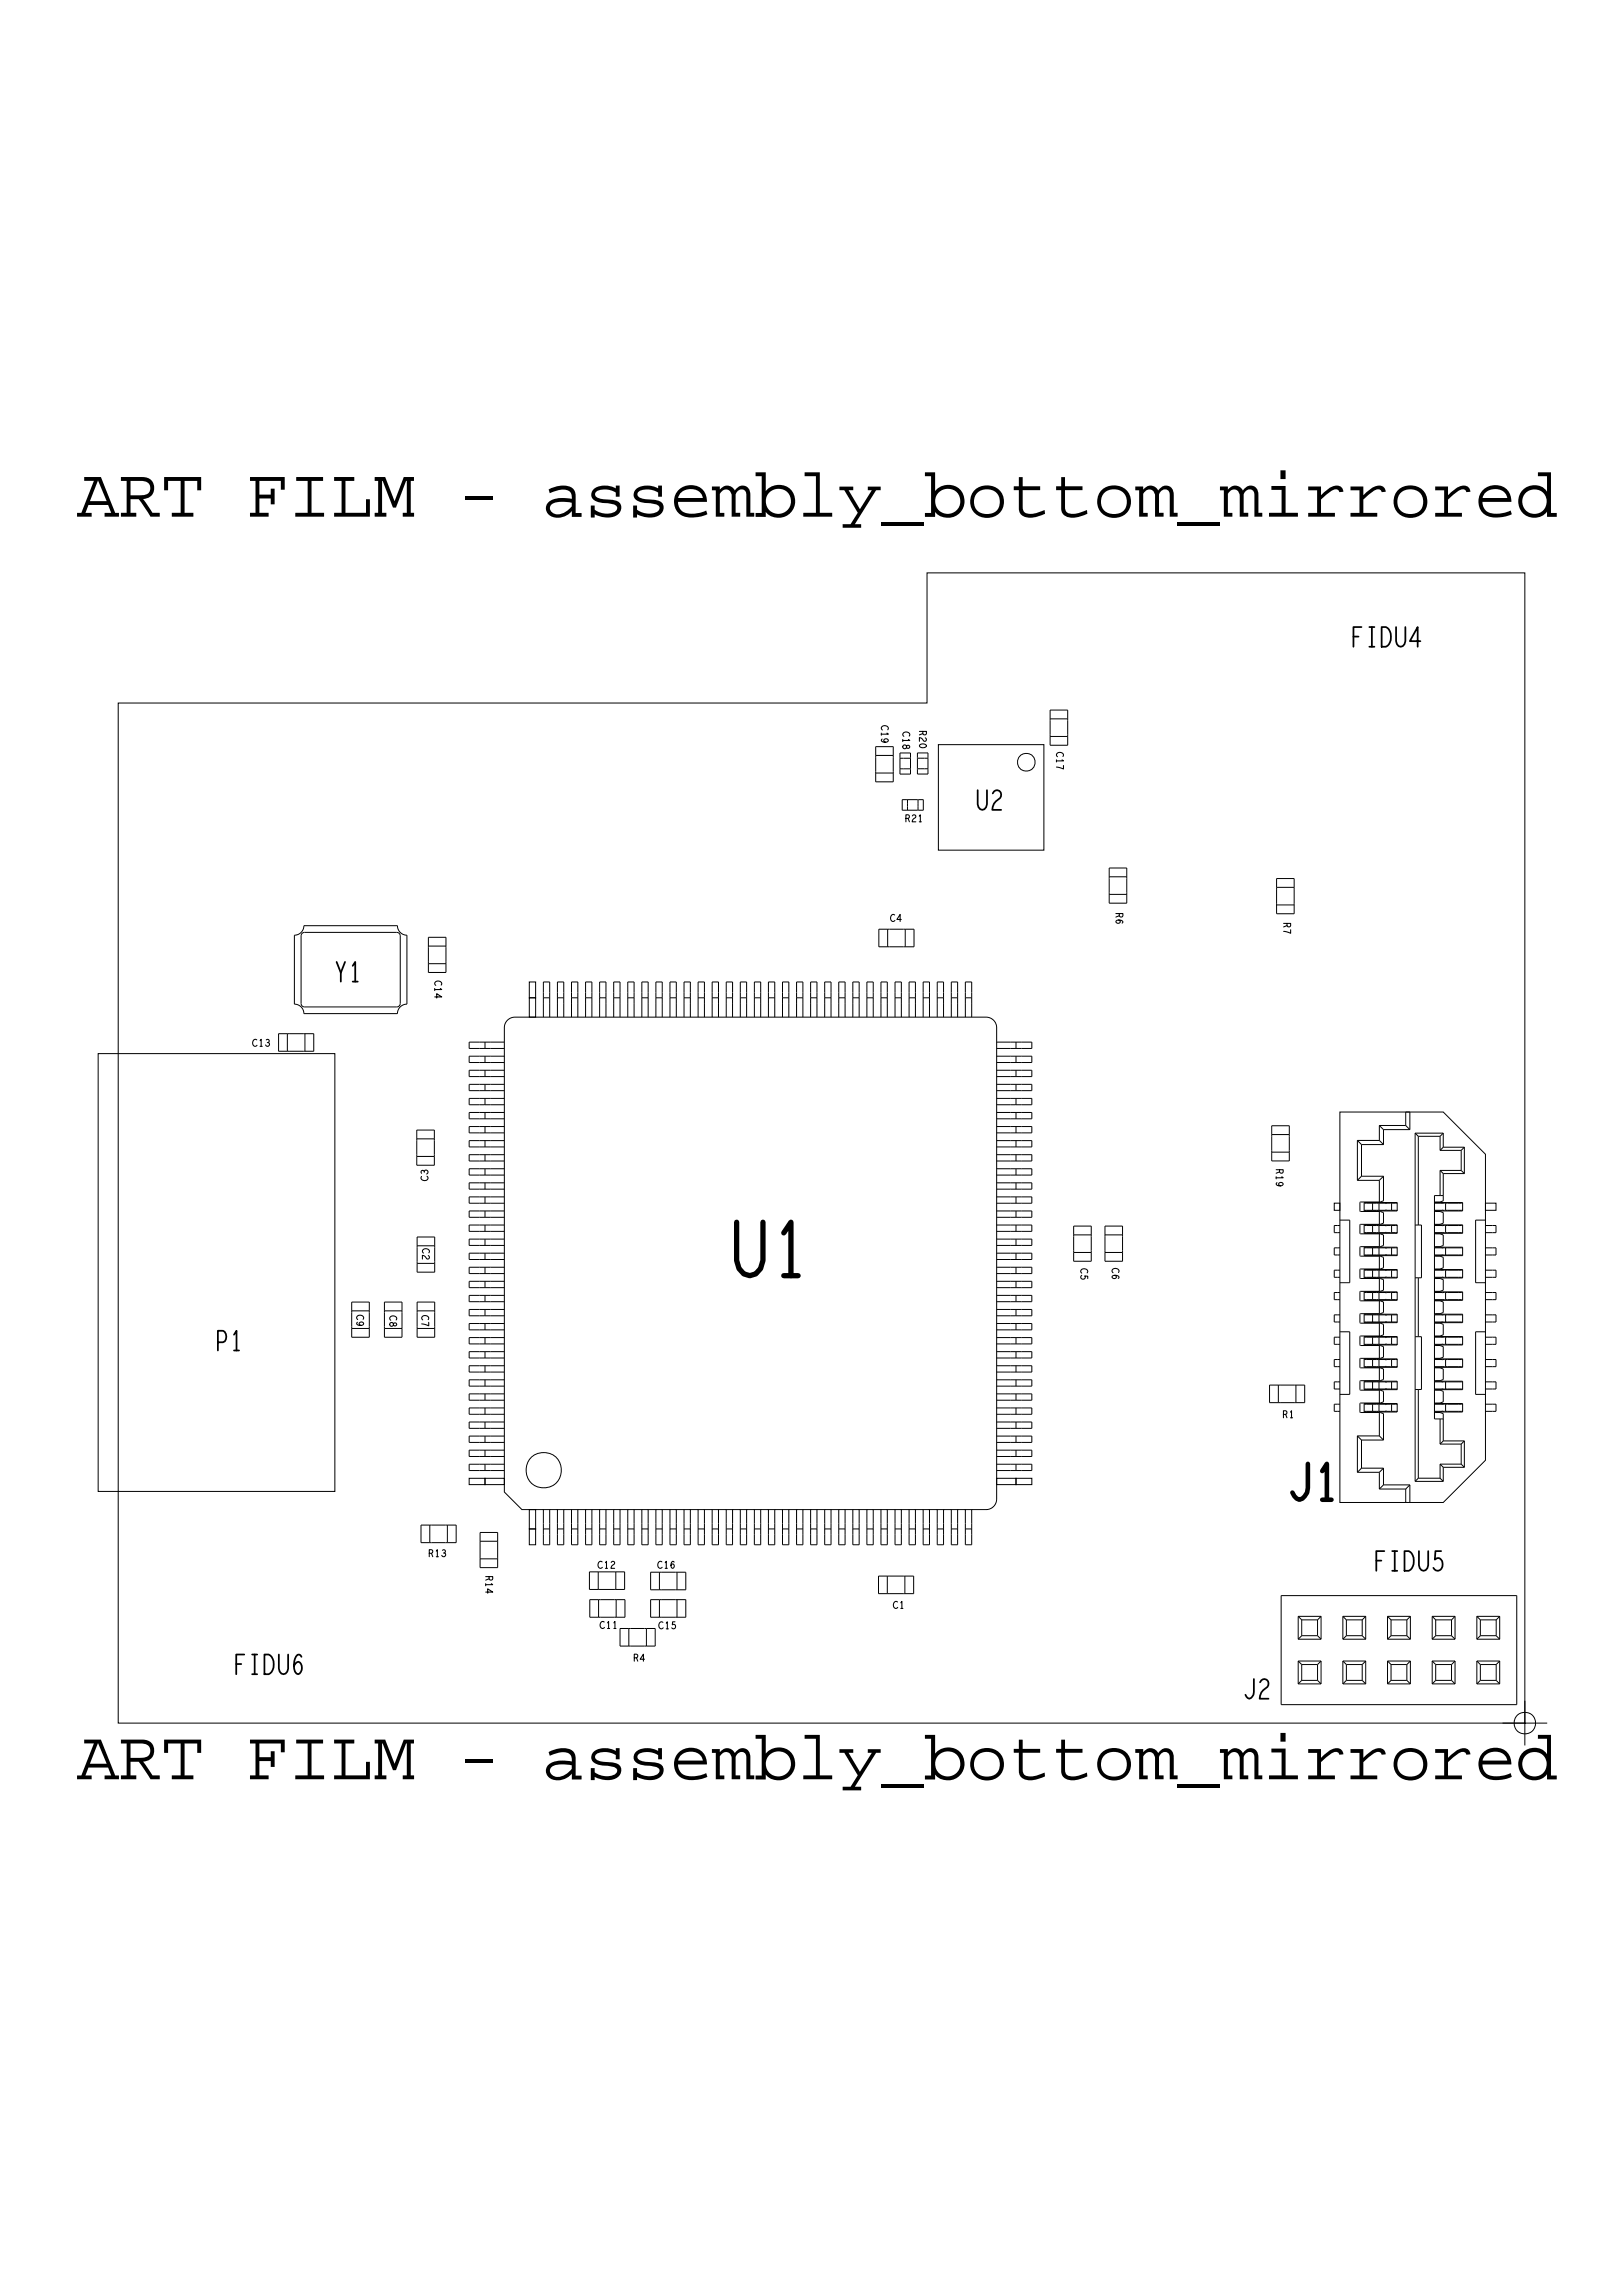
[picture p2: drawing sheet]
<svg xmlns="http://www.w3.org/2000/svg" width="210mm" height="297mm" viewBox="0 0 210 297" stroke-linecap="round" stroke-linejoin="round" font-family="sans-serif">
<defs><g id="words">
<g font-size="9.1">
<text x="9.9" y="66.8">ART FILM - assembly_bottom_mirrored</text>
<text x="9.9" y="230.2">ART FILM - assembly_bottom_mirrored</text>
</g>
<text font-size="4.6" x="166.7" y="194">J1</text>
<g font-size=".9">
<text x="117.1" y="106.3">R21</text>
<text x="32.6" y="135.4">C13</text>
<text x="165.1" y="151.2" transform="rotate(90 165.1 151.2)">R19</text>
<text x="165.9" y="183.4">R1</text>
<text x="55.4" y="201.4">R13</text>
<text x="62.8" y="203.8" transform="rotate(90 62.8 203.8)">R14</text>
<text x="77.6" y="210.7">C11</text>
</g>
</g></defs>
<!-- layer: Board Outline -->
<path d="M15.3 90.9h104.6v-16.8h77.4v148.8h-182z" fill="none" stroke="#000" stroke-width=".13"/>
<!-- layer: Components -->
<g fill="none" stroke="#000" stroke-width=".13">
<path d="M113.3 97.7h2.3zM113.3 97.7v.2zM113.3 96.6h2.3zM113.3 96.6v1.1zM113.3 100h2.3zM113.3 99.8v.2zM113.3 100v1.1zM113.3 97.9v1.9zM115.6 97.7v.2zM115.6 96.6v1.1zM115.6 99.8v.2zM115.6 100v1.1z"/>
<path d="M115.6 97.9v1.9zM116.4 98.1h.1M116.4 98v.1zM116.4 97.4v.6zM116.4 97.4h1.4zM116.4 99.4h.1M116.4 98.1v1.3zM116.4 99.4v.1zM116.4 99.5v.6zM116.4 98.1h.5zM116.4 99.4h.5zM116.9 98.1h.5z"/>
<path d="M116.9 99.4h.5zM117.4 98.1h.4zM117.4 99.4h.4zM117.8 98.1h.1M117.8 99.4h.1M117.8 98v.1zM117.8 97.4v.6zM117.8 98.1v1.3zM117.8 99.4v.1zM117.8 99.5v.6zM118.7 98.1h.1M118.7 98v.1z"/>
<path d="M118.7 97.4v.6zM118.7 99.4h.1M118.7 98.1v1.3zM118.7 99.4v.1zM118.7 99.5v.6zM118.7 97.4h1.4zM118.7 98.1h.5zM118.7 99.4h.5zM119.2 98.1h.4zM119.2 99.4h.4zM119.6 98.1h.5zM119.6 99.4h.5z"/>
<path d="M120.1 98.1h.1M120.1 99.4h.1M120.1 98v.1zM120.1 97.4v.6zM120.1 98.1v1.3zM120.1 99.4v.1zM120.1 99.5v.6zM121.4 96.3h13.7v13.7h-13.7zM135.9 93h2.2zM135.9 96.4h2.2zM135.9 95.3h2.2zM135.9 95v.3z"/>
<path d="M135.9 93v.2zM135.9 91.9h2.2zM135.9 91.9v1.1zM135.9 93.2v1.8zM135.9 95.3v1.1zM138.1 93v.2zM138.1 95v.3zM138.1 91.9v1.1zM138.1 93.2v1.8zM138.1 95.3v1.1zM39.3 119.7a1.23 1.23 0 0 1-1.2 1.3M39.3 119.7h12.1z"/>
<path d="M51.4 119.7a1.23 1.23 0 0 0 1.3 1.3M113.3 101.1h2.3zM116.4 100.1h1.4zM116.7 103.4h.7zM116.7 103.4v1.4zM116.7 104.8h.7zM117.4 103.4h.1zM117.4 104.8h.1zM117.4 103.4h.1M117.4 103.4v.5zM117.4 104.4v.4zM117.4 104.8h.1"/>
<path d="M117.4 103.9v.5zM117.5 103.4h.1M117.5 104.8h.1M117.5 103.4h1.2zM117.5 104.8h1.2zM118.7 100.1h1.4zM118.7 103.4h.1M118.7 104.8h.1M118.7 103.4h.2zM118.7 104.8h.2zM118.8 103.4v.5zM118.8 103.4h.1"/>
<path d="M118.8 104.8h.1M118.8 104.4v.4zM118.8 103.9v.5zM118.9 103.4h.6zM118.9 104.8h.6zM119.5 103.4v1.4zM143.5 115.7h2.3zM143.5 115.5v.2zM143.5 113.4v.2zM143.5 112.3h2.3zM143.5 112.3v1.1zM143.5 113.6v1.9z"/>
<path d="M143.5 115.7v1.1zM143.5 113.4h2.3zM143.5 116.8h2.3zM145.8 113.4v.2zM145.8 115.5v.2zM145.8 112.3v1.1zM145.8 113.6v1.9zM145.8 115.7v1.1zM165.2 114.8h2.3zM165.2 118.2h2.3zM165.2 117.1h2.3zM165.2 116.8v.3z"/>
<path d="M165.2 114.8v.2zM165.2 113.6h2.3zM165.2 113.6v1.2zM165.2 115v1.8zM165.2 117.1v1.1zM167.5 114.8v.2zM167.5 116.8v.3zM167.5 113.6v1.2zM167.5 115v1.8zM167.5 117.1v1.1zM12.7 136.3h30.6v56.6h-30.6zM36 133.7h1.2z"/>
<path d="M36 133.7v2.3zM36 136h1.2zM37.2 136h.2zM37.2 133.7v2.3zM37.2 133.7h.2zM37.4 133.7h1.8zM37.4 136h1.8zM38.1 121v8.9zM38.1 129.9a1.23 1.23 0 0 1 1.2 1.2M39 121.1v8.7zM39 129.8l.1 .3 .3 .2M39.2 136h.3z"/>
<path d="M39.2 133.7h.3zM39.3 131.1h12.1zM39.4 120.6h11.9zM39.4 130.3h11.9zM39.4 120.6l-.3 .1-.1 .4M39.5 133.7v2.3zM39.5 133.7h1.1zM39.5 136h1.1zM40.6 133.7v2.3zM51.3 120.6l.4 .1 .1 .4M51.8 129.8l-.1 .3-.4 .2M51.8 121.1v8.7z"/>
<path d="M52.7 121v8.9zM52.7 129.9a1.23 1.23 0 0 0-1.3 1.2M55.4 124.7h2.3zM55.4 124.4v.3zM55.4 122.4v.2zM55.4 124.7v1.1zM55.4 122.6v1.8zM55.4 121.2h2.3zM55.4 121.2v1.2zM55.4 122.4h2.3zM55.4 125.8h2.3zM57.7 122.4v.2z"/>
<path d="M57.7 124.4v.3zM57.7 124.7v1.1zM57.7 122.6v1.8zM57.7 121.2v1.2zM60.7 139.3h1.4zM60.7 138.4v.9zM60.7 137.4h1.4zM60.7 136.6v.8zM60.7 134.8v.8zM60.7 138.4h1.4zM60.7 136.6h1.4zM60.7 134.8h1.4z"/>
<path d="M60.7 135.6h1.4zM62.1 137.4h.7zM62.1 138.4h.7zM62.1 136.6h.7zM62.1 134.8h.7zM62.1 139.3h.7zM62.1 135.6h.7zM62.8 139.3h.6zM62.8 137.4h.6zM62.8 138.4h.6zM62.8 138.4v.9zM62.8 136.6h.6z"/>
<path d="M62.8 136.6v.8zM62.8 134.8h.6zM62.8 134.8v.8zM62.8 135.6h.6zM63.4 139.3h1.9zM63.4 137.4h1.9zM63.4 135.6h1.9zM63.4 136.6h1.9zM63.4 134.8h1.9zM63.4 138.4h1.9zM65.6 132l.5-.3 .5-.1h61a1.37 1.37 0 0 1 1.4 1.3v61a1.36 1.36 0 0 1-1.4 1.4h-60.1l-2.2-2.3v-60.1l.1-.5zM68.5 127h.8v2.1h-.8z"/>
<path d="M68.5 129.1h.8v2.5h-.8zM70.3 129.1h.8zM70.3 129.8v1.8zM70.3 129.1v.7zM70.3 128.4v.7zM70.3 127v1.4zM70.3 127h.8zM71.1 129.1v.7zM71.1 128.4v.7zM71.1 127v1.4zM71.1 129.8v1.8zM72.1 129.1h.8z"/>
<path d="M72.1 129.8v1.8zM72.1 129.1v.7zM72.1 128.4v.7zM72.1 127v1.4zM72.1 127h.8zM72.9 129.1v.7zM72.9 128.4v.7zM72.9 127v1.4zM72.9 129.8v1.8zM73.9 128.4v.7zM73.9 129.1h.9zM73.9 129.8v1.8z"/>
<path d="M73.9 129.1v.7zM73.9 127v1.4zM73.9 127h.9zM74.8 129.1v.7zM74.8 128.4v.7zM74.8 127v1.4zM74.8 129.8v1.8zM75.8 129.1h.8zM75.8 129.8v1.8zM75.8 129.1v.7zM75.8 128.4v.7zM75.8 127v1.4z"/>
<path d="M75.8 127h.8zM76.6 129.1v.7zM76.6 129.8v1.8zM76.6 127v1.4zM76.6 128.4v.7zM77.6 129.1h.8zM77.6 129.8v1.8zM77.6 129.1v.7zM77.6 128.4v.7zM77.6 127v1.4zM77.6 127h.8zM78.4 129.1v.7z"/>
<path d="M78.4 128.4v.7zM78.4 127v1.4zM78.4 129.8v1.8zM79.4 129.1h.8zM79.4 129.8v1.8zM79.4 129.1v.7zM79.4 128.4v.7zM79.4 127v1.4zM79.4 127h.8zM80.2 129.1v.7zM80.2 128.4v.7zM80.2 127v1.4z"/>
<path d="M80.2 129.8v1.8zM81.2 129.1h.8zM81.2 129.8v1.8zM81.2 129.1v.7zM81.2 128.4v.7zM81.2 127v1.4zM81.2 127h.8zM82 129.1v.7zM82 128.4v.7zM82 127v1.4zM82 129.8v1.8zM83 129.1h.9z"/>
<path d="M83 129.8v1.8zM83 129.1v.7zM83 128.4v.7zM83 127v1.4zM83 127h.9zM83.9 129.1v.7zM83.9 128.4v.7zM83.9 127v1.4zM83.9 129.8v1.8zM84.9 129.1h.8zM84.9 129.8v1.8zM84.9 129.1v.7z"/>
<path d="M84.9 128.4v.7zM84.9 127v1.4zM84.9 127h.8zM85.7 129.1v.7zM85.7 128.4v.7zM85.7 127v1.4zM85.7 129.8v1.8zM86.7 128.4v.7zM86.7 129.1h.8zM86.7 129.8v1.8zM86.7 129.1v.7zM86.7 127v1.4z"/>
<path d="M86.7 127h.8zM87.5 129.1v.7zM87.5 128.4v.7zM87.5 127v1.4zM87.5 129.8v1.8zM88.5 129.1h.8zM88.5 129.8v1.8zM88.5 129.1v.7zM88.5 128.4v.7zM88.5 127v1.4zM88.5 127h.8zM89.3 129.1v.7z"/>
<path d="M89.3 129.8v1.8zM89.3 127v1.4zM89.3 128.4v.7zM90.3 129.1h.8zM90.3 129.8v1.8zM90.3 129.1v.7zM90.3 128.4v.7zM90.3 127v1.4zM90.3 127h.8zM91.1 129.1v.7zM91.1 128.4v.7zM91.1 127v1.4z"/>
<path d="M91.1 129.8v1.8zM92.1 129.1h.9zM92.1 129.8v1.8zM92.1 129.1v.7zM92.1 128.4v.7zM92.1 127v1.4zM92.1 127h.9zM93 129.1v.7zM93 128.4v.7zM93 127v1.4zM93 129.8v1.8zM94 129.1h.8z"/>
<path d="M94 129.8v1.8zM94 129.1v.7zM94 128.4v.7zM94 127v1.4zM94 127h.8zM94.8 129.8v1.8zM94.8 129.1v.7zM94.8 128.4v.7zM94.8 127v1.4zM95.8 129.1h.8zM95.8 129.8v1.8zM95.8 129.1v.7z"/>
<path d="M95.8 128.4v.7zM95.8 127v1.4zM95.8 127h.8zM96.6 129.1v.7zM96.6 128.4v.7zM96.6 127v1.4zM96.6 129.8v1.8zM97.6 129.1h.8zM97.6 129.8v1.8zM97.6 129.1v.7zM97.6 128.4v.7zM97.6 127v1.4z"/>
<path d="M97.6 127h.8zM98.4 129.1v.7zM98.4 128.4v.7zM98.4 127v1.4zM98.4 129.8v1.8zM99.4 128.4v.7zM99.4 129.1h.8zM99.4 129.8v1.8zM99.4 129.1v.7zM99.4 127v1.4zM99.4 127h.8zM100.2 129.1v.7z"/>
<path d="M100.2 128.4v.7zM100.2 127v1.4zM100.2 129.8v1.8zM101.2 129.1h.9zM101.2 129.8v1.8zM101.2 129.1v.7zM101.2 128.4v.7zM101.2 127v1.4zM101.2 127h.9zM102.1 129.1v.7zM102.1 129.8v1.8zM102.1 127v1.4z"/>
<path d="M102.1 128.4v.7zM103.1 129.1h.8zM103.1 129.8v1.8zM103.1 129.1v.7zM103.1 128.4v.7zM103.1 127v1.4zM103.1 127h.8zM103.9 129.1v.7zM103.9 128.4v.7zM103.9 127v1.4zM103.9 129.8v1.8zM104.9 129.1h.8z"/>
<path d="M104.9 129.8v1.8zM104.9 129.1v.7zM104.9 127v1.4zM104.9 127h.8zM104.9 128.4v.7zM105.7 128.4v.7zM105.7 127v1.4zM105.7 129.1v.7zM105.7 129.8v1.8zM106.7 129.1h.8zM106.7 129.8v1.8zM106.7 129.1v.7z"/>
<path d="M106.7 128.4v.7zM106.7 127v1.4zM106.7 127h.8zM107.5 129.8v1.8zM107.5 129.1v.7zM107.5 128.4v.7zM107.5 127v1.4zM108.5 129.1h.8zM108.5 129.8v1.8zM108.5 129.1v.7zM108.5 128.4v.7zM108.5 127v1.4z"/>
<path d="M108.5 127h.8zM109.3 129.1v.7zM109.3 128.4v.7zM109.3 127v1.4zM109.3 129.8v1.8zM110.3 129.1h.9zM110.3 129.8v1.8zM110.3 129.1v.7zM110.3 128.4v.7zM110.3 127v1.4zM110.3 127h.9zM111.2 129.1v.7z"/>
<path d="M111.2 128.4v.7zM111.2 127v1.4zM111.2 129.8v1.8zM112.2 128.4v.7zM112.2 129.1h.8zM112.2 129.8v1.8zM112.2 129.1v.7zM112.2 127v1.4zM112.2 127h.8zM113 129.1v.7zM113 128.4v.7zM113 127v1.4z"/>
<path d="M113 129.8v1.8zM113.7 120.2h1.2zM113.7 120.2v2.3zM113.7 122.5h1.2zM114 129.1h.8zM114 129.8v1.8zM114 129.1v.7zM114 128.4v.7zM114 127v1.4zM114 127h.8zM114.8 129.1v.7zM114.8 129.8v1.8z"/>
<path d="M114.8 127v1.4zM114.8 128.4v.7zM114.9 122.5h.2zM114.9 120.2v2.3zM114.9 120.2h.2zM115.1 120.2h1.8zM115.1 122.5h1.8zM115.8 129.1h.8zM115.8 129.8v1.8zM115.8 129.1v.7zM115.8 128.4v.7zM115.8 127v1.4z"/>
<path d="M115.8 127h.8zM116.6 129.1v.7zM116.6 128.4v.7zM116.6 127v1.4zM116.6 129.8v1.8zM116.9 122.5h.2zM116.9 120.2h.2zM117.1 120.2v2.3zM117.1 120.2h1.2zM117.1 122.5h1.2zM117.6 129.1h.8zM117.6 129.8v1.8z"/>
<path d="M117.6 129.1v.7zM117.6 127v1.4zM117.6 127h.8zM117.6 128.4v.7zM118.3 120.2v2.3zM118.4 128.4v.7zM118.4 127v1.4zM118.4 129.1v.7zM118.4 129.8v1.8zM119.4 129.1h.9zM119.4 129.8v1.8zM119.4 129.1v.7z"/>
<path d="M119.4 128.4v.7zM119.4 127v1.4zM119.4 127h.9zM120.3 129.8v1.8zM120.3 129.1v.7zM120.3 128.4v.7zM120.3 127v1.4zM121.3 129.1h.8zM121.3 129.8v1.8zM121.3 129.1v.7zM121.3 128.4v.7zM121.3 127v1.4z"/>
<path d="M121.3 127h.8zM122.1 129.1v.7zM122.1 128.4v.7zM122.1 127v1.4zM122.1 129.8v1.8zM123.1 129.1h.8zM123.1 129.8v1.8zM123.1 129.1v.7zM123.1 128.4v.7zM123.1 127v1.4zM123.1 127h.8zM123.9 129.1v.7z"/>
<path d="M123.9 128.4v.7zM123.9 127v1.4zM123.9 129.8v1.8zM124.9 129.1h.8zM124.9 129.8v1.8zM124.9 129.1v.7zM124.9 128.4v.7zM124.9 127v1.4zM124.9 127h.8zM125.7 129.1v.7zM125.7 128.4v.7zM125.7 127v1.4z"/>
<path d="M125.7 129.8v1.8zM129 137.4h1.8zM129 134.8h1.8zM129 136.6h1.8zM129 138.4h1.8zM129 135.6h1.8zM129 139.3h1.8zM130.8 135.6h.7zM130.8 139.3h.7zM130.8 134.8h.7zM130.8 136.6h.7zM130.8 138.4h.7z"/>
<path d="M130.8 137.4h.7zM131.5 134.8h.6zM131.5 136.6h.6zM131.5 138.4h.6zM131.5 134.8v.8zM131.5 135.6h.6zM131.5 136.6v.8zM131.5 137.4h.6zM131.5 138.4v.9zM131.5 139.3h.6zM132.1 135.6h1.4zM132.1 137.4h1.4z"/>
<path d="M132.1 139.3h1.4zM132.1 134.8h1.4zM132.1 136.6h1.4zM132.1 138.4h1.4zM133.5 134.8v.8zM133.5 136.6v.8zM133.5 138.4v.9zM53.9 149.6h2.3zM53.9 149.4v.2zM53.9 147.3v.2zM53.9 149.6v1.1zM53.9 147.5v1.9z"/>
<path d="M53.9 146.2h2.3zM53.9 146.2v1.1zM53.9 147.3h2.3zM53.9 150.7h2.3zM56.2 147.3v.2zM56.2 149.4v.2zM56.2 149.6v1.1zM56.2 147.5v1.9zM56.2 146.2v1.1zM60.7 159.3h1.4zM60.7 158.5v.8zM60.7 157.5h1.4z"/>
<path d="M60.7 156.6v.9zM60.7 155.6h1.4zM60.7 153.8h1.4zM60.7 153v.8zM60.7 152h1.4zM60.7 151.2v.8zM60.7 150.2h1.4zM60.7 149.4v.8zM60.7 146.5h1.4zM60.7 145.7v.8zM60.7 144.7h1.4zM60.7 143.9v.8z"/>
<path d="M60.7 142.9h1.4zM60.7 141.1h1.4zM60.7 140.3v.8zM60.7 153h1.4zM60.7 140.3h1.4zM60.7 147.5v.9zM60.7 158.5h1.4zM60.7 156.6h1.4zM60.7 151.2h1.4zM60.7 149.4h1.4zM60.7 147.5h1.4zM60.7 145.7h1.4z"/>
<path d="M60.7 143.9h1.4zM60.7 154.8v.8zM60.7 142.1v.8zM60.7 148.4h1.4zM60.7 154.8h1.4zM60.7 142.1h1.4zM62.1 150.2h.7zM62.1 153h.7zM62.1 140.3h.7zM62.1 158.5h.7zM62.1 156.6h.7zM62.1 151.2h.7z"/>
<path d="M62.1 149.4h.7zM62.1 147.5h.7zM62.1 145.7h.7zM62.1 143.9h.7zM62.1 154.8h.7zM62.1 142.1h.7zM62.1 159.3h.7zM62.1 157.5h.7zM62.1 155.6h.7zM62.1 153.8h.7zM62.1 152h.7zM62.1 148.4h.7z"/>
<path d="M62.1 146.5h.7zM62.1 144.7h.7zM62.1 142.9h.7zM62.1 141.1h.7zM62.8 159.3h.6zM62.8 157.5h.6zM62.8 155.6h.6zM62.8 153.8h.6zM62.8 152h.6zM62.8 150.2h.6zM62.8 146.5h.6zM62.8 144.7h.6z"/>
<path d="M62.8 142.9h.6zM62.8 141.1h.6zM62.8 158.5h.6zM62.8 158.5v.8zM62.8 156.6h.6zM62.8 156.6v.9zM62.8 153h.6zM62.8 153v.8zM62.8 151.2h.6zM62.8 151.2v.8zM62.8 149.4h.6zM62.8 149.4v.8z"/>
<path d="M62.8 147.5h.6zM62.8 147.5v.9zM62.8 145.7h.6zM62.8 145.7v.8zM62.8 143.9h.6zM62.8 143.9v.8zM62.8 140.3h.6zM62.8 140.3v.8zM62.8 154.8h.6zM62.8 154.8v.8zM62.8 142.1h.6zM62.8 142.1v.8z"/>
<path d="M62.8 148.4h.6zM63.4 159.3h1.9zM63.4 157.5h1.9zM63.4 155.6h1.9zM63.4 153.8h1.9zM63.4 152h1.9zM63.4 150.2h1.9zM63.4 148.4h1.9zM63.4 146.5h1.9zM63.4 144.7h1.9zM63.4 142.9h1.9zM63.4 141.1h1.9z"/>
<path d="M63.4 158.5h1.9zM63.4 156.6h1.9zM63.4 153h1.9zM63.4 149.4h1.9zM63.4 147.5h1.9zM63.4 145.7h1.9zM63.4 143.9h1.9zM63.4 140.3h1.9zM63.4 154.8h1.9zM63.4 151.2h1.9zM63.4 142.1h1.9zM129 141.1h1.8z"/>
<path d="M129 142.9h1.8zM129 144.7h1.8zM129 146.5h1.8zM129 150.2h1.8zM129 152h1.8zM129 153.8h1.8zM129 155.6h1.8zM129 157.5h1.8zM129 159.3h1.8zM129 140.3h1.8zM129 143.9h1.8zM129 145.7h1.8z"/>
<path d="M129 147.5h1.8zM129 149.4h1.8zM129 151.2h1.8zM129 153h1.8zM129 156.6h1.8zM129 158.5h1.8zM129 142.1h1.8zM129 154.8h1.8zM129 148.4h1.8zM130.8 141.1h.7zM130.8 142.9h.7zM130.8 144.7h.7z"/>
<path d="M130.8 146.5h.7zM130.8 148.4h.7zM130.8 150.2h.7zM130.8 152h.7zM130.8 153.8h.7zM130.8 155.6h.7zM130.8 157.5h.7zM130.8 159.3h.7zM130.8 140.3h.7zM130.8 142.1h.7zM130.8 143.9h.7zM130.8 145.7h.7z"/>
<path d="M130.8 147.5h.7zM130.8 149.4h.7zM130.8 151.2h.7zM130.8 153h.7zM130.8 154.8h.7zM130.8 156.6h.7zM130.8 158.5h.7zM131.5 140.3h.6zM131.5 142.1h.6zM131.5 143.9h.6zM131.5 145.7h.6zM131.5 147.5h.6z"/>
<path d="M131.5 149.4h.6zM131.5 151.2h.6zM131.5 153h.6zM131.5 154.8h.6zM131.5 156.6h.6zM131.5 158.5h.6zM131.5 140.3v.8zM131.5 141.1h.6zM131.5 142.1v.8zM131.5 142.9h.6zM131.5 143.9v.8zM131.5 144.7h.6z"/>
<path d="M131.5 145.7v.8zM131.5 146.5h.6zM131.5 147.5v.9zM131.5 148.4h.6zM131.5 149.4v.8zM131.5 150.2h.6zM131.5 151.2v.8zM131.5 152h.6zM131.5 153v.8zM131.5 153.8h.6zM131.5 154.8v.8zM131.5 155.6h.6z"/>
<path d="M131.5 156.6v.9zM131.5 157.5h.6zM131.5 158.5v.8zM131.5 159.3h.6zM132.1 141.1h1.4zM132.1 142.9h1.4zM132.1 144.7h1.4zM132.1 146.5h1.4zM132.1 148.4h1.4zM132.1 150.2h1.4zM132.1 152h1.4zM132.1 153.8h1.4z"/>
<path d="M132.1 155.6h1.4zM132.1 157.5h1.4zM132.1 159.3h1.4zM132.1 140.3h1.4zM132.1 142.1h1.4zM132.1 143.9h1.4zM132.1 145.7h1.4zM132.1 147.5h1.4zM132.1 149.4h1.4zM132.1 151.2h1.4zM132.1 153h1.4zM132.1 154.8h1.4z"/>
<path d="M132.1 156.6h1.4zM132.1 158.5h1.4zM133.5 140.3v.8zM133.5 142.1v.8zM133.5 143.9v.8zM133.5 145.7v.8zM133.5 147.5v.9zM133.5 149.4v.8zM133.5 151.2v.8zM133.5 153v.8zM133.5 154.8v.8zM133.5 156.6v.9z"/>
<path d="M133.5 158.5v.8zM138.9 159.7h2.3zM138.9 159.7v.3zM138.9 160v1.8zM138.9 158.6h2.3zM138.9 158.6v1.1zM141.2 159.7v.3zM141.2 160v1.8zM141.2 158.6v1.1zM143 159.7h2.2zM143 159.7v.3zM143 160v1.8z"/>
<path d="M143 158.6h2.2zM143 158.6v1.1zM145.2 159.7v.3zM145.2 160v1.8zM145.2 158.6v1.1zM164.5 149h2.3zM164.5 148.8v.2zM164.5 146.8v.2zM164.5 145.6h2.3zM164.5 145.6v1.2zM164.5 147v1.8zM164.5 149v1.2z"/>
<path d="M164.5 146.8h2.3zM164.5 150.2h2.3zM166.8 146.8v.2zM166.8 148.8v.2zM166.8 145.6v1.2zM166.8 147v1.8zM166.8 149v1.2zM172.6 155.6h.8v1h-.8zM172.6 158.5h.5zM172.6 159.4h.5zM172.6 158.5v.9zM173.1 159.4h.3z"/>
<path d="M173.1 158.5h.3zM173.4 146.1h.1M173.4 150.6h.1M173.4 143.8h13.3l5.5 5.5v39.6l-5.5 5.5h-13.3zM173.4 157.8h1.2zM174.6 157.8v8.1zM175.6 147.5v5.2zM175.6 147.5h2.9zM175.6 147.5l.6 .6zM175.6 152.7h2.9zM176 158.5v1zM176 155.6v1z"/>
<path d="M176 159.5l.1 .1M176 156.6l.1 .1M176.1 158.4h2.4zM176.1 155.5h2.4zM176.1 159.6h2.4zM176.1 156.7h2.4zM176.1 158.4l-.1 .1M176.1 155.5l-.1 .1M176.2 148.1v4.1zM176.2 152.2h2.8zM176.2 152.2l-.6 .5zM176.2 148.1h2.8z"/>
<path d="M176.6 156.6h.1M176.6 155.6h.1M176.6 159.4h.1M176.6 158.5h.1M176.5 156.6h4.3zM176.5 159.5h4.3zM176.5 155.6v1zM176.5 158.4v1.1zM176.5 158.4h4.3zM176.5 155.6h4.3zM176.6 156.6h.2zM176.6 155.6h.2z"/>
<path d="M176.6 159.4h.2zM176.6 158.5h.2zM176.8 156.6h.8zM176.8 155.6h.8zM176.8 159.4h.8zM176.8 158.5h.8zM177.6 155.6h.5zM177.6 158.5h.5zM177.6 156.6h.5zM177.6 155.6v1zM177.6 159.4h.5zM177.6 158.5v.9z"/>
<path d="M178.1 156.6h.2zM178.1 155.6h.2zM178.1 159.4h.2zM178.1 158.5h.2zM178.3 155.6h.1zM178.3 156.6h.1zM178.3 158.5h.1zM178.3 159.4h.1zM178.4 155.6v1zM178.4 158.5v.9zM178.4 156.6h1zM178.4 155.6h1z"/>
<path d="M178.4 159.4h1zM178.4 158.5h1zM178.5 159.6v1.7zM178.5 156.7v1.7zM178.5 152.7v2.8zM178.5 145.6v1.9zM178.5 145.6h3.4zM178.5 156.7h.1zM178.5 158.4h.1zM178.5 155.5h.1zM178.5 159.6h.1zM178.5 145.6l.5 .5z"/>
<path d="M178.5 147.5l.5 .6zM178.6 156.7l.4 .2zM178.6 159.6l.4 .2zM178.6 158.4l.4-.2zM178.6 155.5l.4-.2zM179 156.9v1.3zM179 152.2v3.1zM179 152.2l-.5 .5zM179 159.8v1.3zM179 146.1v2zM179 146.1h3.4zM179.3 156.5l.1 .1z"/>
<path d="M179.3 159.4h.1zM179.3 155.7l.1-.1zM179.3 158.6l.1-.1zM179.4 156.6h.5zM179.4 155.6h.5zM179.4 159.4h.5zM179.4 158.5h.5zM179.9 155.6h.2zM179.9 156.6h.2zM179.9 158.5h.2zM179.9 159.4h.2zM180.1 156.6h.5z"/>
<path d="M180.1 155.6h.5zM180.1 155.6v1zM180.1 159.4h.5zM180.1 158.5h.5zM180.1 158.5v.9zM180.6 155.6h.1M180.6 158.5h.1M180.6 156.6h.1M180.6 159.4h.1M180.6 156.6h.2zM180.6 155.6h.2zM180.6 159.4h.2z"/>
<path d="M180.6 158.5h.2zM180.8 155.6v1zM180.8 158.4v1.1zM181.9 143.8v1.8zM181.9 143.8h.5zM181.9 145.6l.5 .5zM182.4 143.8v2.3zM183.1 146.6l.4 .4zM183.1 158.5v6.8zM183.1 146.6v11.9zM183.1 158.5h.4zM183.1 146.6h3.6z"/>
<path d="M183.5 147h2.8zM183.5 158.5h.4zM183.5 147v11.5zM183.9 158.5v6.8zM185.6 154.7h.7zM185.6 159.5v1.9zM185.6 158.5v1zM185.6 156.6v1.9zM185.6 155.6v1zM185.6 154.7v.9zM185.6 159.4h.1M185.6 156.6h.1"/>
<path d="M185.6 159.5l.1 .1M185.6 156.6l.1 .1M185.6 158.5h.1M185.6 155.6h.1M185.6 159.4h1zM185.6 158.5h1zM185.6 156.6h1zM185.6 155.6h1zM185.6 156.6h3.6zM185.6 159.5h3.6zM185.6 155.6h3.6zM185.6 158.4h3.6z"/>
<path d="M185.7 159.6h.6zM185.7 156.7h.6zM185.7 158.4h.6zM185.7 155.5h.6zM185.7 158.4l-.1 .1M185.7 155.5l-.1 .1M186.3 148.8h2.8zM186.3 154.7h.4zM186.3 151.4l.4 .4zM186.3 159.6l.4 .2zM186.3 156.7l.4 .2zM186.3 151.4v3.3z"/>
<path d="M186.3 151.4h2.8zM186.3 147v1.8zM186.3 148.8l.4-.4zM186.3 158.4l.4-.2zM186.3 155.5l.4-.2zM186.6 158.6v-.1zM186.6 155.7v-.1zM186.6 159.4h.1M186.6 156.5v.1zM186.6 158.5h.3zM186.6 155.6h.3zM186.6 159.4h.3z"/>
<path d="M186.6 156.6h.3zM186.7 151.8h2.8zM186.7 156.9v1.3zM186.7 154.7v.6zM186.7 151.8v2.9zM186.7 159.8v1.3zM186.7 146.6v1.8zM186.7 148.4h2.8zM186.7 146.6l-.4 .4zM186.9 159.4h.1M186.9 156.6h.1M186.9 158.5h.1"/>
<path d="M186.9 155.6h.1M186.9 159.4h.1zM186.9 158.5h.1zM186.9 156.6h.1zM186.9 155.6h.1zM187 158.5h.3zM187 158.5v.9zM187 155.6h.3zM187 155.6v1zM187 159.4h.3zM187 156.6h.3zM187.3 159.4h1.4z"/>
<path d="M187.3 158.5h1.4zM187.3 156.6h1.4zM187.3 155.6h1.4zM188.7 159.4h.4zM188.7 156.6h.4zM188.7 158.5h.4zM188.7 155.6h.4zM189.1 148.8v2.6zM189.1 151.4l.4 .4zM189.1 148.8l.4-.4zM189.1 158.5h.1zM189.1 155.6h.1z"/>
<path d="M189.1 159.4h.1zM189.1 156.6h.1zM189.2 159.4h.1M189.2 156.6h.1M189.2 158.5h.1M189.2 155.6h.1M189.2 158.4v1.1zM189.2 155.6v1zM189.5 148.4v3.4zM190.9 157.8v8.1zM190.9 157.8h1.3zM192.2 159.4h.9z"/>
<path d="M192.2 158.5h.9zM192.2 155.6h1.4v1h-1.4zM193.1 158.5h.5zM193.1 159.4h.5zM193.6 158.5v.9zM45.5 169.6h2.3zM45.5 173h2.3zM45.5 171.8h2.3zM45.5 171.6v.2zM45.5 169.6v.2zM45.5 171.8v1.2zM45.5 169.8v1.8z"/>
<path d="M45.5 168.4h2.3zM45.5 168.4v1.2zM47.8 169.6v.2zM47.8 171.6v.2zM47.8 171.8v1.2zM47.8 169.8v1.8zM47.8 168.4v1.2zM49.7 169.6h2.3zM49.7 173h2.3zM49.7 171.8h2.3zM49.7 171.6v.2zM49.7 169.6v.2z"/>
<path d="M49.7 171.8v1.2zM49.7 169.8v1.8zM49.7 168.4h2.3zM49.7 168.4v1.2zM52 169.6v.2zM52 171.6v.2zM52 171.8v1.2zM52 169.8v1.8zM52 168.4v1.2zM54 169.6h2.2zM54 173h2.2zM54 161.1h2.2z"/>
<path d="M54 164.6h2.2zM54 171.8h2.2zM54 171.6v.2zM54 169.6v.2zM54 171.8v1.2zM54 169.8v1.8zM54 168.4h2.2zM54 168.4v1.2zM54 163.4h2.2zM54 163.2v.2zM54 161.1v.3zM54 160h2.2z"/>
<path d="M54 160v1.1zM54 161.4v1.8zM54 163.4v1.2zM56.2 169.6v.2zM56.2 171.6v.2zM56.2 171.8v1.2zM56.2 169.8v1.8zM56.2 168.4v1.2zM56.2 161.1v.3zM56.2 163.2v.2zM56.2 160v1.1zM56.2 161.4v1.8z"/>
<path d="M56.2 163.4v1.2zM60.7 179.3h1.4zM60.7 178.5v.8zM60.7 177.5h1.4zM60.7 176.7v.8zM60.7 175.7h1.4zM60.7 174.8v.9zM60.7 172h1.4zM60.7 171.2v.8zM60.7 170.2h1.4zM60.7 169.4v.8zM60.7 168.4h1.4z"/>
<path d="M60.7 166.6h1.4zM60.7 165.7v.9zM60.7 164.7h1.4zM60.7 163.9v.8zM60.7 162.9h1.4zM60.7 162.1v.8zM60.7 178.5h1.4zM60.7 165.7h1.4zM60.7 173v.8zM60.7 160.3v.8zM60.7 176.7h1.4zM60.7 174.8h1.4z"/>
<path d="M60.7 173h1.4zM60.7 171.2h1.4zM60.7 169.4h1.4zM60.7 163.9h1.4zM60.7 162.1h1.4zM60.7 160.3h1.4zM60.7 167.6v.8zM60.7 173.8h1.4zM60.7 161.1h1.4zM60.7 167.6h1.4zM62.1 175.7h.7zM62.1 172h.7z"/>
<path d="M62.1 162.9h.7zM62.1 178.5h.7zM62.1 165.7h.7zM62.1 176.7h.7zM62.1 174.8h.7zM62.1 173h.7zM62.1 171.2h.7zM62.1 169.4h.7zM62.1 163.9h.7zM62.1 162.1h.7zM62.1 160.3h.7zM62.1 167.6h.7z"/>
<path d="M62.1 179.3h.7zM62.1 177.5h.7zM62.1 173.8h.7zM62.1 170.2h.7zM62.1 168.4h.7zM62.1 166.6h.7zM62.1 164.7h.7zM62.1 161.1h.7zM62.8 179.3h.6zM62.8 177.5h.6zM62.8 175.7h.6zM62.8 172h.6z"/>
<path d="M62.8 170.2h.6zM62.8 168.4h.6zM62.8 166.6h.6zM62.8 164.7h.6zM62.8 162.9h.6zM62.8 178.5h.6zM62.8 178.5v.8zM62.8 176.7h.6zM62.8 176.7v.8zM62.8 174.8h.6zM62.8 174.8v.9zM62.8 173h.6z"/>
<path d="M62.8 173v.8zM62.8 171.2h.6zM62.8 171.2v.8zM62.8 169.4h.6zM62.8 169.4v.8zM62.8 165.7h.6zM62.8 165.7v.9zM62.8 163.9h.6zM62.8 163.9v.8zM62.8 162.1h.6zM62.8 162.1v.8zM62.8 160.3h.6z"/>
<path d="M62.8 160.3v.8zM62.8 167.6h.6zM62.8 167.6v.8zM62.8 173.8h.6zM62.8 161.1h.6zM63.4 179.3h1.9zM63.4 177.5h1.9zM63.4 175.7h1.9zM63.4 173.8h1.9zM63.4 172h1.9zM63.4 170.2h1.9zM63.4 168.4h1.9z"/>
<path d="M63.4 166.6h1.9zM63.4 164.7h1.9zM63.4 162.9h1.9zM63.4 161.1h1.9zM63.4 178.5h1.9zM63.4 174.8h1.9zM63.4 173h1.9zM63.4 171.2h1.9zM63.4 169.4h1.9zM63.4 165.7h1.9zM63.4 162.1h1.9zM63.4 160.3h1.9z"/>
<path d="M63.4 176.7h1.9zM63.4 167.6h1.9zM63.4 163.9h1.9zM129 162.9h1.8zM129 164.7h1.8zM129 166.6h1.8zM129 168.4h1.8zM129 170.2h1.8zM129 172h1.8zM129 175.7h1.8zM129 177.5h1.8zM129 179.3h1.8z"/>
<path d="M129 160.3h1.8zM129 162.1h1.8zM129 163.9h1.8zM129 165.7h1.8zM129 169.4h1.8zM129 171.2h1.8zM129 173h1.8zM129 174.8h1.8zM129 178.5h1.8zM129 167.6h1.8zM129 176.7h1.8zM129 161.1h1.8z"/>
<path d="M129 173.8h1.8zM130.8 161.1h.7zM130.8 162.9h.7zM130.8 164.7h.7zM130.8 166.6h.7zM130.8 168.4h.7zM130.8 170.2h.7zM130.8 172h.7zM130.8 173.8h.7zM130.8 175.7h.7zM130.8 177.5h.7zM130.8 179.3h.7z"/>
<path d="M130.8 160.3h.7zM130.8 162.1h.7zM130.8 163.9h.7zM130.8 165.7h.7zM130.8 167.6h.7zM130.8 169.4h.7zM130.8 171.2h.7zM130.8 173h.7zM130.8 174.8h.7zM130.8 176.7h.7zM130.8 178.5h.7zM131.5 160.3h.6z"/>
<path d="M131.5 162.1h.6zM131.5 163.9h.6zM131.5 165.7h.6zM131.5 167.6h.6zM131.5 169.4h.6zM131.5 171.2h.6zM131.5 173h.6zM131.5 174.8h.6zM131.5 176.7h.6zM131.5 178.5h.6zM131.5 160.3v.8zM131.5 161.1h.6z"/>
<path d="M131.5 162.1v.8zM131.5 162.9h.6zM131.5 163.9v.8zM131.5 164.7h.6zM131.5 165.7v.9zM131.5 166.6h.6zM131.5 167.6v.8zM131.5 168.4h.6zM131.5 169.4v.8zM131.5 170.2h.6zM131.5 171.2v.8zM131.5 172h.6z"/>
<path d="M131.5 173v.8zM131.5 173.8h.6zM131.5 174.8v.9zM131.5 175.7h.6zM131.5 176.7v.8zM131.5 177.5h.6zM131.5 178.5v.8zM131.5 179.3h.6zM132.1 161.1h1.4zM132.1 162.9h1.4zM132.1 164.7h1.4zM132.1 166.6h1.4z"/>
<path d="M132.1 168.4h1.4zM132.1 170.2h1.4zM132.1 172h1.4zM132.1 173.8h1.4zM132.1 175.7h1.4zM132.1 177.5h1.4zM132.1 179.3h1.4zM132.1 160.3h1.4zM132.1 162.1h1.4zM132.1 163.9h1.4zM132.1 165.7h1.4zM132.1 167.6h1.4z"/>
<path d="M132.1 169.4h1.4zM132.1 171.2h1.4zM132.1 173h1.4zM132.1 174.8h1.4zM132.1 176.7h1.4zM132.1 178.5h1.4zM133.5 160.3v.8zM133.5 162.1v.8zM133.5 163.9v.8zM133.5 165.7v.9zM133.5 167.6v.8zM133.5 169.4v.8z"/>
<path d="M133.5 171.2v.8zM133.5 173v.8zM133.5 174.8v.9zM133.5 176.7v.8zM133.5 178.5v.8zM138.9 163.2h2.3zM138.9 162h2.3zM138.9 161.8v.2zM138.9 162v1.2zM141.2 161.8v.2zM141.2 162v1.2zM143 163.2h2.2z"/>
<path d="M143 162h2.2zM143 161.8v.2zM143 162v1.2zM145.2 161.8v.2zM145.2 162v1.2zM164.3 179.2h1.1zM164.3 179.2v2.2zM165.4 179.2v2.2zM165.4 179.2h.2zM165.6 179.2h1.9zM167.5 179.2h.2zM167.7 179.2v2.2z"/>
<path d="M167.7 179.2h1.1zM168.8 179.2v2.2zM172.6 173h.5zM172.6 178.8h.5zM172.6 161.4h.5zM172.6 175.9h.5zM172.6 167.2h.5zM172.6 164.3h.5zM172.6 170.1h.5zM172.6 173.9h.5zM172.6 173v.9zM172.6 179.7h.5z"/>
<path d="M172.6 178.8v.9zM172.6 162.3h.5zM172.6 161.4v.9zM172.6 176.8h.5zM172.6 175.9v.9zM172.6 168.1h.5zM172.6 167.2v.9zM172.6 165.2h.5zM172.6 164.3v.9zM172.6 171h.5zM172.6 170.1v.9zM173.1 173.9h.3z"/>
<path d="M173.1 173h.3zM173.1 179.7h.3zM173.1 178.8h.3zM173.1 162.3h.3zM173.1 161.4h.3zM173.1 176.8h.3zM173.1 175.9h.3zM173.1 168.1h.3zM173.1 167.2h.3zM173.1 165.2h.3zM173.1 164.3h.3zM173.1 171h.3z"/>
<path d="M173.1 170.1h.3zM173.4 165.9h1.2zM173.4 172.3h1.2zM174.6 172.3v8.1zM176 178.7v1zM176 175.8v1zM176 172.9v1.1zM176 170v1.1zM176 167.1v1.1zM176 164.2v1.1zM176 161.4v1zM176 179.7l.1 .1"/>
<path d="M176 176.8l.1 .1M176 174h.1M176 171.1l.1 .1M176 168.2l.1 .1M176 165.3l.1 .1M176 162.4l.1 .1M176.1 178.6h2.4zM176.1 175.7h2.4zM176.1 172.8h2.4zM176.1 169.9h2.4zM176.1 167h2.4zM176.1 164.2h2.4z"/>
<path d="M176.1 161.3h2.4zM176.1 179.8h2.4zM176.1 176.9h2.4zM176.1 174h2.4zM176.1 171.2h2.4zM176.1 168.3h2.4zM176.1 165.4h2.4zM176.1 162.5h2.4zM176.1 178.6l-.1 .1M176.1 175.7l-.1 .1M176.1 172.8l-.1 .1M176.1 169.9l-.1 .1"/>
<path d="M176.1 167l-.1 .1M176.1 164.2h-.1M176.1 161.3l-.1 .1M176.6 173.9h.1M176.6 173h.1M176.6 179.7h.1M176.6 178.8h.1M176.6 162.3h.1M176.6 161.4h.1M176.6 176.8h.1M176.6 175.9h.1M176.6 168.1h.1"/>
<path d="M176.6 167.2h.1M176.6 165.2h.1M176.6 164.3h.1M176.6 171h.1M176.6 170.1h.1M176.5 162.4h4.3zM176.5 165.3h4.3zM176.5 171.1h4.3zM176.5 174h4.3zM176.5 176.9h4.3zM176.5 179.8h4.3zM176.5 161.3v1.1z"/>
<path d="M176.5 164.2v1.1zM176.5 168.2h4.3zM176.5 167.1v1.1zM176.5 170v1.1zM176.5 172.9v1.1zM176.5 175.8v1.1zM176.5 178.7v1.1zM176.5 161.3h4.3zM176.5 164.2h4.3zM176.5 167.1h4.3zM176.5 172.9h4.3zM176.5 175.8h4.3z"/>
<path d="M176.5 178.7h4.3zM176.5 170h4.3zM176.6 173.9h.2zM176.6 173h.2zM176.6 179.7h.2zM176.6 178.8h.2zM176.6 162.3h.2zM176.6 161.4h.2zM176.6 176.8h.2zM176.6 175.9h.2zM176.6 168.1h.2zM176.6 167.2h.2z"/>
<path d="M176.6 165.2h.2zM176.6 164.3h.2zM176.6 171h.2zM176.6 170.1h.2zM176.8 173.9h.8zM176.8 173h.8zM176.8 179.7h.8zM176.8 178.8h.8zM176.8 162.3h.8zM176.8 161.4h.8zM176.8 176.8h.8zM176.8 175.9h.8z"/>
<path d="M176.8 168.1h.8zM176.8 167.2h.8zM176.8 165.2h.8zM176.8 164.3h.8zM176.8 171h.8zM176.8 170.1h.8zM177.6 173h.5zM177.6 178.8h.5zM177.6 161.4h.5zM177.6 175.9h.5zM177.6 167.2h.5zM177.6 164.3h.5z"/>
<path d="M177.6 170.1h.5zM177.6 173.9h.5zM177.6 173v.9zM177.6 179.7h.5zM177.6 178.8v.9zM177.6 162.3h.5zM177.6 161.4v.9zM177.6 176.8h.5zM177.6 175.9v.9zM177.6 168.1h.5zM177.6 167.2v.9zM177.6 165.2h.5z"/>
<path d="M177.6 164.3v.9zM177.6 171h.5zM177.6 170.1v.9zM178.1 173.9h.2zM178.1 173h.2zM178.1 179.7h.2zM178.1 178.8h.2zM178.1 162.3h.2zM178.1 161.4h.2zM178.1 176.8h.2zM178.1 175.9h.2zM178.1 168.1h.2z"/>
<path d="M178.1 167.2h.2zM178.1 165.2h.2zM178.1 164.3h.2zM178.1 171h.2zM178.1 170.1h.2zM178.3 173h.1zM178.3 173.9h.1zM178.3 178.8h.1zM178.3 179.7h.1zM178.3 161.4h.1zM178.3 162.3h.1zM178.3 175.9h.1z"/>
<path d="M178.3 176.8h.1zM178.3 167.2h.1zM178.3 168.1h.1zM178.3 164.3h.1zM178.3 165.2h.1zM178.3 170.1h.1zM178.3 171h.1zM178.4 173v.9zM178.4 178.8v.9zM178.4 161.4v.9zM178.4 175.9v.9zM178.4 167.2v.9z"/>
<path d="M178.4 164.3v.9zM178.4 170.1v.9zM178.4 173.9h1zM178.4 173h1zM178.4 179.7h1zM178.4 178.8h1zM178.4 162.3h1zM178.4 161.4h1zM178.4 176.8h1zM178.4 175.9h1zM178.4 168.1h1zM178.4 167.2h1z"/>
<path d="M178.4 165.2h1zM178.4 164.3h1zM178.4 171h1zM178.4 170.1h1zM178.5 179.8v1.7zM178.5 176.9v1.7zM178.5 174v1.7zM178.5 171.2v1.6zM178.5 168.3v1.6zM178.5 165.4v1.6zM178.5 162.5v1.7zM178.5 161.3h.1z"/>
<path d="M178.5 162.5h.1zM178.5 164.2h.1zM178.5 165.4h.1zM178.5 167h.1zM178.5 168.3h.1zM178.5 169.9h.1zM178.5 171.2h.1zM178.5 172.8h.1zM178.5 174h.1zM178.5 175.7h.1zM178.5 176.9h.1zM178.5 178.6h.1z"/>
<path d="M178.5 179.8h.1zM178.6 162.5l.4 .1zM178.6 165.4l.4 .1zM178.6 168.3l.4 .1zM178.6 171.2l.4 .1zM178.6 174l.4 .2zM178.6 176.9l.4 .2zM178.6 179.8l.4 .2zM178.6 161.3l.4-.2zM178.6 164.2l.4-.2zM178.6 167l.4-.1zM178.6 169.9l.4-.1z"/>
<path d="M178.6 172.8l.4-.1zM178.6 175.7l.4-.1zM178.6 178.6l.4-.2zM179 162.6v1.4zM179 165.5v1.4zM179 168.4v1.4zM179 171.3v1.4zM179 174.2v1.4zM179 177.1v1.3zM179 180v1.3zM179.3 173.8l.1 .1zM179.3 179.6l.1 .1z"/>
<path d="M179.3 162.3h.1zM179.3 176.7l.1 .1zM179.3 168l.1 .1zM179.3 165.2h.1zM179.3 170.9l.1 .1zM179.3 173h.1zM179.3 178.8h.1zM179.3 161.5l.1-.1zM179.3 175.9h.1zM179.3 167.3l.1-.1zM179.3 164.4l.1-.1zM179.3 170.2l.1-.1z"/>
<path d="M179.4 173.9h.5zM179.4 173h.5zM179.4 179.7h.5zM179.4 178.8h.5zM179.4 162.3h.5zM179.4 161.4h.5zM179.4 176.8h.5zM179.4 175.9h.5zM179.4 168.1h.5zM179.4 167.2h.5zM179.4 165.2h.5zM179.4 164.3h.5z"/>
<path d="M179.4 171h.5zM179.4 170.1h.5zM179.9 173h.2zM179.9 173.9h.2zM179.9 178.8h.2zM179.9 179.7h.2zM179.9 161.4h.2zM179.9 162.3h.2zM179.9 175.9h.2zM179.9 176.8h.2zM179.9 167.2h.2zM179.9 168.1h.2z"/>
<path d="M179.9 164.3h.2zM179.9 165.2h.2zM179.9 170.1h.2zM179.9 171h.2zM180.1 173.9h.5zM180.1 173h.5zM180.1 173v.9zM180.1 179.7h.5zM180.1 178.8h.5zM180.1 178.8v.9zM180.1 162.3h.5zM180.1 161.4h.5z"/>
<path d="M180.1 161.4v.9zM180.1 176.8h.5zM180.1 175.9h.5zM180.1 175.9v.9zM180.1 168.1h.5zM180.1 167.2h.5zM180.1 167.2v.9zM180.1 165.2h.5zM180.1 164.3h.5zM180.1 164.3v.9zM180.1 171h.5zM180.1 170.1h.5z"/>
<path d="M180.1 170.1v.9zM180.6 173h.1M180.6 178.8h.1M180.6 161.4h.1M180.6 175.9h.1M180.6 167.2h.1M180.6 164.3h.1M180.6 170.1h.1M180.6 173.9h.1M180.6 179.7h.1M180.6 162.3h.1M180.6 176.8h.1"/>
<path d="M180.6 168.1h.1M180.6 165.2h.1M180.6 171h.1M180.6 173.9h.2zM180.6 173h.2zM180.6 179.7h.2zM180.6 178.8h.2zM180.6 162.3h.2zM180.6 161.4h.2zM180.6 176.8h.2zM180.6 175.9h.2zM180.6 168.1h.2z"/>
<path d="M180.6 167.2h.2zM180.6 165.2h.2zM180.6 164.3h.2zM180.6 171h.2zM180.6 170.1h.2zM180.8 161.3v1.1zM180.8 164.2v1.1zM180.8 167.1v1.1zM180.8 170v1.1zM180.8 172.9v1.1zM180.8 175.8v1.1zM180.8 178.7v1.1z"/>
<path d="M183.1 165.3h.4zM183.1 179.7h.4zM183.1 165.3v7.6zM183.1 172.9v6.8zM183.1 172.9h.4zM183.1 179.7v11.9zM183.5 172.9h.4zM183.5 165.3h.4zM183.5 165.3v7.6zM183.5 179.7h.4zM183.5 179.7v11.5zM183.9 172.9v6.8z"/>
<path d="M185.6 179.7v1.9zM185.6 178.7v1zM185.6 176.8v1.9zM185.6 175.8v1zM185.6 174v1.8zM185.6 172.9v1.1zM185.6 171.1v1.8zM185.6 170v1.1zM185.6 168.2v1.8zM185.6 167.1v1.1zM185.6 165.3v1.8zM185.6 164.2v1.1z"/>
<path d="M185.6 162.4v1.8zM185.6 161.4v1zM185.6 165.2h.1M185.6 168.1h.1M185.6 173.9h.1M185.6 179.7h.1M185.6 162.3h.1M185.6 171h.1M185.6 176.8h.1M185.6 179.7l.1 .1M185.6 176.8l.1 .1M185.6 174h.1"/>
<path d="M185.6 171.1l.1 .1M185.6 168.2l.1 .1M185.6 165.3l.1 .1M185.6 162.4l.1 .1M185.6 164.3h.1M185.6 167.2h.1M185.6 173h.1M185.6 178.8h.1M185.6 161.4h.1M185.6 170.1h.1M185.6 175.9h.1M185.6 165.2h1z"/>
<path d="M185.6 164.3h1zM185.6 168.1h1zM185.6 167.2h1zM185.6 173.9h1zM185.6 173h1zM185.6 179.7h1zM185.6 178.8h1zM185.6 162.3h1zM185.6 161.4h1zM185.6 171h1zM185.6 170.1h1zM185.6 176.8h1z"/>
<path d="M185.6 175.9h1zM185.6 162.4h3.6zM185.6 165.3h3.6zM185.6 168.2h3.6zM185.6 171.1h3.6zM185.6 174h3.6zM185.6 176.9h3.6zM185.6 179.8h3.6zM185.6 161.3h3.6zM185.6 164.2h3.6zM185.6 167.1h3.6zM185.6 170h3.6z"/>
<path d="M185.6 172.9h3.6zM185.6 175.8h3.6zM185.6 178.7h3.6zM185.7 179.8h.6zM185.7 176.9h.6zM185.7 174h.6zM185.7 171.2h.6zM185.7 168.3h.6zM185.7 165.4h.6zM185.7 162.5h.6zM185.7 178.6h.6zM185.7 175.7h.6z"/>
<path d="M185.7 172.8h.6zM185.7 169.9h.6zM185.7 167h.6zM185.7 164.2h.6zM185.7 161.3h.6zM185.7 178.6l-.1 .1M185.7 175.7l-.1 .1M185.7 172.8l-.1 .1M185.7 169.9l-.1 .1M185.7 167l-.1 .1M185.7 164.2h-.1M185.7 161.3l-.1 .1"/>
<path d="M186.3 179.8l.4 .2zM186.3 176.9l.4 .2zM186.3 174l.4 .2zM186.3 171.2l.4 .1zM186.3 168.3l.4 .1zM186.3 165.4l.4 .1zM186.3 162.5l.4 .1zM186.3 178.6l.4-.2zM186.3 175.7l.4-.1zM186.3 172.8l.4-.1zM186.3 169.9l.4-.1zM186.3 167l.4-.1z"/>
<path d="M186.3 164.2l.4-.2zM186.3 161.3l.4-.2zM186.6 164.4v-.1zM186.6 167.2h.1M186.6 173h.1M186.6 178.8h.1M186.6 161.5v-.1zM186.6 170.1h.1M186.6 175.9h.1M186.6 165.2h.1M186.6 168.1h.1M186.6 173.8v.1z"/>
<path d="M186.6 179.6v.1zM186.6 162.3h.1M186.6 171h.1M186.6 176.7v.1zM186.6 164.3h.3zM186.6 167.2h.3zM186.6 173h.3zM186.6 178.8h.3zM186.6 161.4h.3zM186.6 170.1h.3zM186.6 175.9h.3zM186.6 165.2h.3z"/>
<path d="M186.6 168.1h.3zM186.6 173.9h.3zM186.6 179.7h.3zM186.6 162.3h.3zM186.6 171h.3zM186.6 176.8h.3zM186.7 162.6v1.4zM186.7 165.5v1.4zM186.7 168.4v1.4zM186.7 171.3v1.4zM186.7 174.2v1.4zM186.7 177.1v1.3z"/>
<path d="M186.7 180v1.3zM186.9 165.2h.1M186.9 168.1h.1M186.9 173.9h.1M186.9 179.7h.1M186.9 162.3h.1M186.9 171h.1M186.9 176.8h.1M186.9 164.3h.1M186.9 167.2h.1M186.9 173h.1M186.9 178.8h.1"/>
<path d="M186.9 161.4h.1M186.9 170.1h.1M186.9 175.9h.1M186.9 165.2h.1zM186.9 164.3h.1zM186.9 168.1h.1zM186.9 167.2h.1zM186.9 173.9h.1zM186.9 173h.1zM186.9 179.7h.1zM186.9 178.8h.1zM186.9 162.3h.1z"/>
<path d="M186.9 161.4h.1zM186.9 171h.1zM186.9 170.1h.1zM186.9 176.8h.1zM186.9 175.9h.1zM187 164.3h.3zM187 164.3v.9zM187 167.2h.3zM187 167.2v.9zM187 173h.3zM187 173v.9zM187 178.8h.3z"/>
<path d="M187 178.8v.9zM187 161.4h.3zM187 161.4v.9zM187 170.1h.3zM187 170.1v.9zM187 175.9h.3zM187 175.9v.9zM187 165.2h.3zM187 168.1h.3zM187 173.9h.3zM187 179.7h.3zM187 162.3h.3z"/>
<path d="M187 171h.3zM187 176.8h.3zM187.3 165.2h1.4zM187.3 164.3h1.4zM187.3 168.1h1.4zM187.3 167.2h1.4zM187.3 173.9h1.4zM187.3 173h1.4zM187.3 179.7h1.4zM187.3 178.8h1.4zM187.3 162.3h1.4zM187.3 161.4h1.4z"/>
<path d="M187.3 171h1.4zM187.3 170.1h1.4zM187.3 176.8h1.4zM187.3 175.9h1.4zM188.7 165.2h.4zM188.7 168.1h.4zM188.7 173.9h.4zM188.7 179.7h.4zM188.7 162.3h.4zM188.7 171h.4zM188.7 176.8h.4zM188.7 164.3h.4z"/>
<path d="M188.7 167.2h.4zM188.7 173h.4zM188.7 178.8h.4zM188.7 161.4h.4zM188.7 170.1h.4zM188.7 175.9h.4zM189.1 164.3h.1zM189.1 167.2h.1zM189.1 173h.1zM189.1 178.8h.1zM189.1 161.4h.1zM189.1 170.1h.1z"/>
<path d="M189.1 175.9h.1zM189.1 165.2h.1zM189.1 168.1h.1zM189.1 173.9h.1zM189.1 179.7h.1zM189.1 162.3h.1zM189.1 171h.1zM189.1 176.8h.1zM189.2 165.2h.1M189.2 168.1h.1M189.2 173.9h.1M189.2 179.7h.1"/>
<path d="M189.2 162.3h.1M189.2 171h.1M189.2 176.8h.1M189.2 164.3h.1M189.2 167.2h.1M189.2 173h.1M189.2 178.8h.1M189.2 161.4h.1M189.2 170.1h.1M189.2 175.9h.1M189.2 161.3v1.1zM189.2 164.2v1.1z"/>
<path d="M189.2 167.1v1.1zM189.2 170v1.1zM189.2 172.9v1.1zM189.2 175.8v1.1zM189.2 178.7v1.1zM190.9 165.9h1.3zM190.9 172.3v8.1zM190.9 172.3h1.3zM192.2 165.2h.9zM192.2 164.3h.9zM192.2 168.1h.9zM192.2 167.2h.9z"/>
<path d="M192.2 173.9h.9zM192.2 173h.9zM192.2 179.7h.9zM192.2 178.8h.9zM192.2 162.3h.9zM192.2 161.4h.9zM192.2 171h.9zM192.2 170.1h.9zM192.2 176.8h.9zM192.2 175.9h.9zM193.1 164.3h.5zM193.1 167.2h.5z"/>
<path d="M193.1 173h.5zM193.1 178.8h.5zM193.1 161.4h.5zM193.1 170.1h.5zM193.1 175.9h.5zM193.1 165.2h.5zM193.1 168.1h.5zM193.1 173.9h.5zM193.1 179.7h.5zM193.1 162.3h.5zM193.1 171h.5zM193.1 176.8h.5z"/>
<path d="M193.6 164.3v.9zM193.6 167.2v.9zM193.6 173v.9zM193.6 178.8v.9zM193.6 161.4v.9zM193.6 170.1v.9zM193.6 175.9v.9zM54.5 197.3h1.1zM54.5 197.3v2.3zM54.5 199.6h1.1zM55.6 199.6h.2zM55.6 197.3v2.3z"/>
<path d="M55.6 197.3h.2zM55.8 197.3h1.9zM55.8 199.6h1.9zM57.7 199.6h.2zM57.7 197.3h.2zM57.9 197.3v2.3zM57.9 197.3h1.1zM57.9 199.6h1.1zM59 197.3v2.3zM60.7 181.1h1.4zM60.7 190.2h1.4zM60.7 188.4h1.4z"/>
<path d="M60.7 187.6v.8zM60.7 184.8h1.4zM60.7 183.9v.9zM60.7 182.9h1.4zM60.7 182.1v.8zM60.7 191.2h2.1v.8h-2.1zM60.7 185.8v.8zM60.7 182.1h1.4zM60.7 187.6h1.4zM60.7 185.8h1.4zM60.7 183.9h1.4zM60.7 180.3v.8z"/>
<path d="M60.7 189.4v.8zM60.7 186.6h1.4zM60.7 180.3h1.4zM60.7 189.4h1.4zM62.1 188.4h.7zM62.1 184.8h.7zM62.1 182.1h.7zM62.1 180.3h.7zM62.1 189.4h.7zM62.1 187.6h.7zM62.1 185.8h.7zM62.1 183.9h.7z"/>
<path d="M62.1 181.1h.7zM62.1 190.2h.7zM62.1 186.6h.7zM62.1 182.9h.7zM62.1 199.4h2.3zM62.1 199.4v.2zM62.1 198.2h2.3zM62.1 198.2v1.2zM62.1 199.6v1.8zM62.8 181.1h.6zM62.8 190.2h.6zM62.8 188.4h.6z"/>
<path d="M62.8 184.8h.6zM62.8 182.9h.6zM62.8 191.2h2.5v.8h-2.5zM62.8 182.1h.6zM62.8 180.3h.6zM62.8 180.3v.8zM62.8 189.4h.6zM62.8 189.4v.8zM62.8 187.6h.6zM62.8 187.6v.8zM62.8 185.8h.6zM62.8 185.8v.8z"/>
<path d="M62.8 183.9h.6zM62.8 183.9v.9zM62.8 182.1v.8zM62.8 186.6h.6zM63.4 181.1h1.9zM63.4 190.2h1.9zM63.4 188.4h1.9zM63.4 186.6h1.9zM63.4 184.8h1.9zM63.4 182.9h1.9zM63.4 182.1h1.9zM63.4 187.6h1.9z"/>
<path d="M63.4 185.8h1.9zM63.4 183.9h1.9zM63.4 180.3h1.9zM63.4 189.4h1.9zM64.4 199.4v.2zM64.4 198.2v1.2zM64.4 199.6v1.8zM68.5 195.3h.8v2.5h-.8zM68.5 197.8h.8v2h-.8zM70.3 199.8h.8zM70.3 197.1v.7zM70.3 197.8v.7z"/>
<path d="M70.3 198.5v1.3zM70.3 195.3v1.8zM70.3 197.8h.8zM71.1 195.3v1.8zM71.1 197.1v.7zM71.1 197.8v.7zM71.1 198.5v1.3zM72.1 198.5v1.3zM72.1 199.8h.8zM72.1 197.1v.7zM72.1 197.8h.8zM72.1 197.8v.7z"/>
<path d="M72.1 195.3v1.8zM72.9 195.3v1.8zM72.9 197.1v.7zM72.9 197.8v.7zM72.9 198.5v1.3zM73.9 199.8h.9zM73.9 197.1v.7zM73.9 197.8h.9zM73.9 197.8v.7zM73.9 198.5v1.3zM73.9 195.3v1.8zM74.8 195.3v1.8z"/>
<path d="M74.8 197.1v.7zM74.8 197.8v.7zM74.8 198.5v1.3zM75.8 199.8h.8zM75.8 197.1v.7zM75.8 197.8h.8zM75.8 197.8v.7zM75.8 198.5v1.3zM75.8 195.3v1.8zM76.6 195.3v1.8zM76.6 197.1v.7zM76.6 197.8v.7z"/>
<path d="M76.6 198.5v1.3zM77.6 199.8h.8zM77.6 197.1v.7zM77.6 197.8h.8zM77.6 197.8v.7zM77.6 198.5v1.3zM77.6 195.3v1.8zM78.4 195.3v1.8zM78.4 197.1v.7zM78.4 197.8v.7zM78.4 198.5v1.3zM79.4 199.8h.8z"/>
<path d="M79.4 197.1v.7zM79.4 197.8h.8zM79.4 197.8v.7zM79.4 198.5v1.3zM79.4 195.3v1.8zM80.2 195.3v1.8zM80.2 197.1v.7zM80.2 197.8v.7zM80.2 198.5v1.3zM81.2 199.8h.8zM81.2 197.1v.7zM81.2 197.8h.8z"/>
<path d="M81.2 197.8v.7zM81.2 195.3v1.8zM81.2 198.5v1.3zM82 198.5v1.3zM82 197.8v.7zM82 195.3v1.8zM82 197.1v.7zM83 199.8h.9zM83 197.1v.7zM83 197.8h.9zM83 197.8v.7zM83 198.5v1.3z"/>
<path d="M83 195.3v1.8zM83.9 195.3v1.8zM83.9 197.1v.7zM83.9 197.8v.7zM83.9 198.5v1.3zM84.9 198.5v1.3zM84.9 199.8h.8zM84.9 197.1v.7zM84.9 197.8h.8zM84.9 197.8v.7zM84.9 195.3v1.8zM85.7 195.3v1.8z"/>
<path d="M85.7 197.1v.7zM85.7 197.8v.7zM85.7 198.5v1.3zM86.7 199.8h.8zM86.7 197.1v.7zM86.7 197.8h.8zM86.7 197.8v.7zM86.7 198.5v1.3zM86.7 195.3v1.8zM87.5 195.3v1.8zM87.5 197.1v.7zM87.5 197.8v.7z"/>
<path d="M87.5 198.5v1.3zM88.5 199.8h.8zM88.5 197.1v.7zM88.5 197.8h.8zM88.5 197.8v.7zM88.5 198.5v1.3zM88.5 195.3v1.8zM89.3 195.3v1.8zM89.3 197.1v.7zM89.3 197.8v.7zM89.3 198.5v1.3zM90.3 199.8h.8z"/>
<path d="M90.3 197.1v.7zM90.3 197.8h.8zM90.3 197.8v.7zM90.3 198.5v1.3zM90.3 195.3v1.8zM91.1 195.3v1.8zM91.1 197.1v.7zM91.1 197.8v.7zM91.1 198.5v1.3zM92.1 199.8h.9zM92.1 197.1v.7zM92.1 197.8h.9z"/>
<path d="M92.1 197.8v.7zM92.1 198.5v1.3zM92.1 195.3v1.8zM93 195.3v1.8zM93 197.1v.7zM93 197.8v.7zM93 198.5v1.3zM94 199.8h.8zM94 197.1v.7zM94 197.8h.8zM94 197.8v.7zM94 195.3v1.8z"/>
<path d="M94 198.5v1.3zM94.8 198.5v1.3zM94.8 197.8v.7zM94.8 195.3v1.8zM94.8 197.1v.7zM95.8 199.8h.8zM95.8 197.1v.7zM95.8 197.8h.8zM95.8 197.8v.7zM95.8 198.5v1.3zM95.8 195.3v1.8zM96.6 195.3v1.8z"/>
<path d="M96.6 197.1v.7zM96.6 197.8v.7zM96.6 198.5v1.3zM97.6 198.5v1.3zM97.6 199.8h.8zM97.6 197.1v.7zM97.6 197.8h.8zM97.6 197.8v.7zM97.6 195.3v1.8zM98.4 195.3v1.8zM98.4 197.1v.7zM98.4 197.8v.7z"/>
<path d="M98.4 198.5v1.3zM99.4 199.8h.8zM99.4 197.1v.7zM99.4 197.8h.8zM99.4 197.8v.7zM99.4 198.5v1.3zM99.4 195.3v1.8zM100.2 195.3v1.8zM100.2 197.1v.7zM100.2 197.8v.7zM100.2 198.5v1.3zM101.2 199.8h.9z"/>
<path d="M101.2 197.1v.7zM101.2 197.8h.9zM101.2 197.8v.7zM101.2 198.5v1.3zM101.2 195.3v1.8zM102.1 195.3v1.8zM102.1 197.1v.7zM102.1 197.8v.7zM102.1 198.5v1.3zM103.1 199.8h.8zM103.1 197.1v.7zM103.1 197.8h.8z"/>
<path d="M103.1 197.8v.7zM103.1 198.5v1.3zM103.1 195.3v1.8zM103.9 195.3v1.8zM103.9 197.1v.7zM103.9 197.8v.7zM103.9 198.5v1.3zM104.9 199.8h.8zM104.9 197.1v.7zM104.9 197.8h.8zM104.9 197.8v.7zM104.9 198.5v1.3z"/>
<path d="M104.9 195.3v1.8zM105.7 195.3v1.8zM105.7 197.1v.7zM105.7 197.8v.7zM105.7 198.5v1.3zM106.7 199.8h.8zM106.7 197.1v.7zM106.7 197.8h.8zM106.7 197.8v.7zM106.7 195.3v1.8zM106.7 198.5v1.3zM107.5 198.5v1.3z"/>
<path d="M107.5 197.8v.7zM107.5 195.3v1.8zM107.5 197.1v.7zM108.5 199.8h.8zM108.5 197.1v.7zM108.5 197.8h.8zM108.5 197.8v.7zM108.5 198.5v1.3zM108.5 195.3v1.8zM109.3 195.3v1.8zM109.3 197.1v.7zM109.3 197.8v.7z"/>
<path d="M109.3 198.5v1.3zM110.3 198.5v1.3zM110.3 199.8h.9zM110.3 197.1v.7zM110.3 197.8h.9zM110.3 197.8v.7zM110.3 195.3v1.8zM111.2 195.3v1.8zM111.2 197.1v.7zM111.2 197.8v.7zM111.2 198.5v1.3zM112.2 199.8h.8z"/>
<path d="M112.2 197.1v.7zM112.2 197.8h.8zM112.2 197.8v.7zM112.2 198.5v1.3zM112.2 195.3v1.8zM113 195.3v1.8zM113 197.1v.7zM113 197.8v.7zM113 198.5v1.3zM114 199.8h.8zM114 197.1v.7zM114 197.8h.8z"/>
<path d="M114 197.8v.7zM114 198.5v1.3zM114 195.3v1.8zM114.8 195.3v1.8zM114.8 197.1v.7zM114.8 197.8v.7zM114.8 198.5v1.3zM115.8 199.8h.8zM115.8 197.1v.7zM115.8 197.8h.8zM115.8 197.8v.7zM115.8 198.5v1.3z"/>
<path d="M115.8 195.3v1.8zM116.6 195.3v1.8zM116.6 197.1v.7zM116.6 197.8v.7zM116.6 198.5v1.3zM117.6 199.8h.8zM117.6 197.1v.7zM117.6 197.8h.8zM117.6 197.8v.7zM117.6 198.5v1.3zM117.6 195.3v1.8zM118.4 195.3v1.8z"/>
<path d="M118.4 197.1v.7zM118.4 197.8v.7zM118.4 198.5v1.3zM119.4 199.8h.9zM119.4 197.1v.7zM119.4 197.8h.9zM119.4 197.8v.7zM119.4 195.3v1.8zM119.4 198.5v1.3zM120.3 198.5v1.3zM120.3 197.8v.7zM120.3 195.3v1.8z"/>
<path d="M120.3 197.1v.7zM121.3 199.8h.8zM121.3 197.1v.7zM121.3 197.8h.8zM121.3 197.8v.7zM121.3 198.5v1.3zM121.3 195.3v1.8zM122.1 195.3v1.8zM122.1 197.1v.7zM122.1 197.8v.7zM122.1 198.5v1.3zM123.1 198.5v1.3z"/>
<path d="M123.1 199.8h.8zM123.1 197.1v.7zM123.1 197.8h.8zM123.1 197.8v.7zM123.1 195.3v1.8zM123.9 195.3v1.8zM123.9 197.1v.7zM123.9 197.8v.7zM123.9 198.5v1.3zM124.9 199.8h.8zM124.9 197.1v.7zM124.9 197.8h.8z"/>
<path d="M124.9 197.8v.7zM124.9 198.5v1.3zM124.9 195.3v1.8zM125.7 195.3v1.8zM125.7 197.1v.7zM125.7 197.8v.7zM125.7 198.5v1.3zM129 181.1h1.8zM129 182.9h1.8zM129 184.8h1.8zM129 188.4h1.8zM129 190.2h1.8z"/>
<path d="M129 191.2h2.5v.8h-2.5zM129 182.1h1.8zM129 183.9h1.8zM129 185.8h1.8zM129 187.6h1.8zM129 180.3h1.8zM129 189.4h1.8zM129 186.6h1.8zM130.8 181.1h.7zM130.8 182.9h.7zM130.8 184.8h.7zM130.8 186.6h.7z"/>
<path d="M130.8 188.4h.7zM130.8 190.2h.7zM130.8 180.3h.7zM130.8 182.1h.7zM130.8 183.9h.7zM130.8 185.8h.7zM130.8 187.6h.7zM130.8 189.4h.7zM131.5 180.3h.6zM131.5 182.1h.6zM131.5 183.9h.6zM131.5 185.8h.6z"/>
<path d="M131.5 187.6h.6zM131.5 189.4h.6zM131.5 180.3v.8zM131.5 181.1h.6zM131.5 182.1v.8zM131.5 182.9h.6zM131.5 183.9v.9zM131.5 184.8h.6zM131.5 185.8v.8zM131.5 186.6h.6zM131.5 187.6v.8zM131.5 188.4h.6z"/>
<path d="M131.5 189.4v.8zM131.5 190.2h.6zM131.5 191.2h2v.8h-2zM132.1 181.1h1.4zM132.1 182.9h1.4zM132.1 184.8h1.4zM132.1 186.6h1.4zM132.1 188.4h1.4zM132.1 190.2h1.4zM132.1 180.3h1.4zM132.1 182.1h1.4zM132.1 183.9h1.4z"/>
<path d="M132.1 185.8h1.4zM132.1 187.6h1.4zM132.1 189.4h1.4zM133.5 180.3v.8zM133.5 182.1v.8zM133.5 183.9v.9zM133.5 185.8v.8zM133.5 187.6v.8zM133.5 189.4v.8zM164.3 181.4h1.1zM165.4 181.4h.2zM165.6 181.4h1.9z"/>
<path d="M167.5 181.4h.2zM167.7 181.4h1.1zM172.6 181.6h.5zM172.6 182.6h.5zM172.6 181.6v1zM173.1 181.6h.3zM173.1 182.6h.3zM173.4 180.4h1.2zM175.6 185.7v4.8zM175.6 185.7h2.9zM175.6 185.7l.6 .6zM175.6 190.5h2.9z"/>
<path d="M176 181.6v1zM176 182.6l.1 .1M176.1 181.5h2.4zM176.1 182.7h2.4zM176.1 181.5l-.1 .1M176.2 189.9h2.8zM176.2 186.3v3.6zM176.2 189.9l-.6 .6zM176.2 186.3h2.8zM176.6 181.6h.1M176.6 182.6h.1M176.5 182.6h4.3z"/>
<path d="M176.5 181.6v1zM176.5 181.6h4.3zM176.6 181.6h.2zM176.6 182.6h.2zM176.8 181.6h.8zM176.8 182.6h.8zM177.6 181.6h.5zM177.6 182.6h.5zM177.6 181.6v1zM178.1 181.6h.2zM178.1 182.6h.2zM178.3 181.6h.1z"/>
<path d="M178.3 182.6h.1zM178.4 181.6v1zM178.4 181.6h1zM178.4 182.6h1zM178.5 181.5h.1zM178.5 190.5v2.1zM178.5 182.7v3zM178.5 182.7h.1zM178.5 185.7l.5 .6zM178.5 192.6h3.4zM178.6 182.7l.4 .2zM178.6 181.5l.4-.2z"/>
<path d="M179 182.9v3.4zM179 189.9v2.2zM179 192.1h3.4zM179 192.1l-.5 .5zM179 189.9l-.5 .6zM179.3 182.5l.1 .1zM179.3 181.7l.1-.1zM179.4 181.6h.5zM179.4 182.6h.5zM179.9 181.6h.2zM179.9 182.6h.2zM180.1 181.6h.5z"/>
<path d="M180.1 182.6h.5zM180.1 181.6v1zM180.6 181.6h.1M180.6 182.6h.1M180.6 181.6h.2zM180.6 182.6h.2zM180.8 181.6v1zM181.9 192.6v1.8zM181.9 192.6l.5-.5zM182.4 192.1v2.3zM183.1 191.6l.4-.4zM183.1 191.6h3.6z"/>
<path d="M183.5 191.2h2.8zM185.6 183.5h.7zM185.6 182.6v.9zM185.6 181.6v1zM185.6 182.6h.1M185.6 182.6l.1 .1M185.6 181.6h.1M185.6 181.6h1zM185.6 182.6h1zM185.6 182.6h3.6zM185.6 181.6h3.6zM185.7 182.7h.6z"/>
<path d="M185.7 181.5h.6zM185.7 181.5l-.1 .1M186.3 186.8h2.8zM186.3 183.5h.4zM186.3 189.4l.4 .4zM186.3 182.7l.4 .2zM186.3 181.5l.4-.2zM186.3 189.4v1.8zM186.3 189.4h2.8zM186.3 183.5v3.3zM186.3 186.8l.4-.4zM186.3 191.2l.4 .4z"/>
<path d="M186.6 181.7v-.1zM186.6 182.5v.1zM186.6 181.6h.3zM186.6 182.6h.3zM186.7 189.8h2.8zM186.7 183.5v2.9zM186.7 182.9v.6zM186.7 189.8v1.8zM186.7 186.4h2.8zM186.9 182.6h.1M186.9 181.6h.1M186.9 181.6h.1z"/>
<path d="M186.9 182.6h.1zM187 181.6h.3zM187 181.6v1zM187 182.6h.3zM187.3 181.6h1.4zM187.3 182.6h1.4zM188.7 182.6h.4zM188.7 181.6h.4zM189.1 189.4l.4 .4zM189.1 186.8v2.6zM189.1 181.6h.1zM189.1 182.6h.1z"/>
<path d="M189.2 182.6h.1M189.2 181.6h.1M189.2 181.6v1zM189.5 186.4v3.4zM189.5 186.4l-.4 .4zM190.9 180.4h1.3zM192.2 181.6h.9zM192.2 182.6h.9zM193.1 181.6h.5zM193.1 182.6h.5zM193.6 181.6v1zM62.1 202.8h2.3z"/>
<path d="M62.1 201.6h2.3zM62.1 201.4v.2zM62.1 201.6v1.2zM64.4 201.4v.2zM64.4 201.6v1.2zM76.3 203.3h1.1zM76.3 203.3v2.3zM76.3 205.6h1.1zM76.3 206.9h1.2zM76.3 206.9v2.3zM76.3 209.2h1.2zM77.4 205.6h.2z"/>
<path d="M77.4 203.3v2.3zM77.4 203.3h.2zM77.5 209.2h.2zM77.5 206.9v2.3zM77.5 206.9h.2zM77.6 203.3h1.9zM77.6 205.6h1.9zM77.7 206.9h1.8zM77.7 209.2h1.8zM79.5 205.6h.2zM79.5 203.3h.2zM79.5 209.2h.2z"/>
<path d="M79.5 206.9h.2zM79.7 203.3v2.3zM79.7 203.3h1.1zM79.7 205.6h1.1zM79.7 206.9v2.3zM79.7 206.9h1.2zM79.7 209.2h1.2zM80.2 210.7h1.2zM80.2 210.7v2.2zM80.2 212.9h1.2zM80.8 203.3v2.3zM80.9 206.9v2.3z"/>
<path d="M81.4 212.9h.2zM81.4 210.7v2.2zM81.4 210.7h.2zM81.6 210.7h1.8zM81.6 212.9h1.8zM83.4 212.9h.2zM83.4 210.7h.2zM83.6 210.7v2.2zM83.6 210.7h1.2zM83.6 212.9h1.2zM84.2 203.4h1.1zM84.2 203.4v2.2z"/>
<path d="M84.2 206.9h1.1zM84.2 206.9v2.3zM84.2 205.6h1.1zM84.2 209.2h1.1zM84.8 210.7v2.2zM85.3 205.6h.2zM85.3 209.2h.2zM85.3 203.4v2.2zM85.3 203.4h.2zM85.3 206.9v2.3zM85.3 206.9h.2zM85.5 203.4h1.9z"/>
<path d="M85.5 206.9h1.9zM85.5 205.6h1.9zM85.5 209.2h1.9zM87.4 205.6h.2zM87.4 209.2h.2zM87.4 203.4h.2zM87.4 206.9h.2zM87.6 203.4v2.2zM87.6 203.4h1.1zM87.6 206.9v2.3zM87.6 206.9h1.1zM87.6 205.6h1.1z"/>
<path d="M87.6 209.2h1.1zM88.7 203.4v2.2zM88.7 206.9v2.3zM113.7 203.9h1.1zM113.7 203.9v2.2zM113.7 206.1h1.1zM114.8 206.1h.2zM114.8 203.9v2.2zM114.8 203.9h.2zM115 203.9h1.9zM115 206.1h1.9zM116.9 206.1h.2z"/>
<path d="M116.9 203.9h.2zM117.1 203.9v2.2zM117.1 203.9h1.1zM117.1 206.1h1.1zM118.2 203.9v2.2zM165.8 206.4v14.1zM165.8 206.4h30.5zM168 214.9h2.9zM168 209.1h2.9zM168 209.1l.4 .4zM168 217.8h2.9zM168 214.9v2.9z"/>
<path d="M168 212h2.9zM168 209.1v2.9zM168 214.9l.4 .4zM168 217.8l.4-.4zM168.4 211.6l-.4 .4zM168.4 209.5v2.1zM168.4 209.5h2.1zM168.4 215.3h2.1zM168.4 215.3v2.1zM168.4 211.6h2.1zM168.4 217.4h2.1zM170.5 211.6l.4 .4z"/>
<path d="M170.5 217.4l.4 .4zM170.5 209.5l.4-.4zM170.5 209.5v2.1zM170.5 215.3l.4-.4zM170.5 215.3v2.1zM170.9 214.9v2.9zM170.9 209.1v2.9zM173.8 214.9h2.9zM173.8 209.1h2.9zM173.8 209.1l.4 .4zM173.8 217.8h2.9zM173.8 214.9v2.9z"/>
<path d="M173.8 212h2.9zM173.8 209.1v2.9zM173.8 214.9l.4 .4zM173.8 217.8l.4-.4zM174.2 211.6l-.4 .4zM174.2 209.5v2.1zM174.2 209.5h2.1zM174.2 215.3h2.1zM174.2 215.3v2.1zM174.2 211.6h2.1zM174.2 217.4h2.1zM176.3 211.6l.4 .4z"/>
<path d="M176.3 217.4l.4 .4zM176.3 209.5v2.1zM176.3 209.5l.4-.4zM176.3 215.3l.4-.4zM176.3 215.3v2.1zM176.7 214.9v2.9zM176.7 209.1v2.9zM179.5 214.9h3zM179.5 209.1h3zM179.5 209.1l.5 .4zM179.5 217.8h3zM179.5 214.9v2.9z"/>
<path d="M179.5 212h3zM179.5 209.1v2.9zM179.5 214.9l.5 .4zM179.5 217.8l.5-.4zM180 211.6l-.5 .4zM180 209.5v2.1zM180 209.5h2zM180 215.3h2zM180 215.3v2.1zM180 211.6h2zM180 217.4h2zM182 211.6l.5 .4z"/>
<path d="M182 217.4l.5 .4zM182 209.5v2.1zM182 209.5l.5-.4zM182 215.3l.5-.4zM182 215.3v2.1zM182.5 214.9v2.9zM182.5 209.1v2.9zM185.3 214.9h3zM185.3 209.1h3zM185.3 209.1l.5 .4zM185.3 217.8h3zM185.3 214.9v2.9z"/>
<path d="M185.3 212h3zM185.3 209.1v2.9zM185.3 214.9l.5 .4zM185.3 217.8l.5-.4zM185.8 211.6l-.5 .4zM185.8 209.5v2.1zM185.8 209.5h2zM185.8 215.3h2zM185.8 215.3v2.1zM185.8 211.6h2zM185.8 217.4h2zM187.8 211.6l.5 .4z"/>
<path d="M187.8 217.4l.5 .4zM187.8 209.5l.5-.4zM187.8 209.5v2.1zM187.8 215.3l.5-.4zM187.8 215.3v2.1zM188.3 214.9v2.9zM188.3 209.1v2.9zM191.1 209.1h2.9zM191.1 214.9h2.9zM191.1 209.1l.4 .4zM191.1 212h2.9zM191.1 209.1v2.9z"/>
<path d="M191.1 217.8h2.9zM191.1 214.9v2.9zM191.1 214.9l.4 .4zM191.1 217.8l.4-.4zM191.5 211.6l-.4 .4zM191.5 209.5v2.1zM191.5 209.5h2.1zM191.5 215.3h2.1zM191.5 215.3v2.1zM191.5 211.6h2.1zM191.5 217.4h2.1zM193.6 211.6l.4 .4z"/>
<path d="M193.6 217.4l.4 .4zM193.6 209.5l.4-.4zM193.6 209.5v2.1zM193.6 215.3l.4-.4zM193.6 215.3v2.1zM194 209.1v2.9zM194 214.9v2.9zM196.3 206.4v14.1zM165.8 220.5h30.5z"/>
<circle cx="132.8" cy="98.6" r="1.15"/>
<circle cx="70.3" cy="190.2" r="2.29"/>
</g>
<!-- layer: Text -->
<g fill="none" stroke="#000" stroke-width=".23">
<path d="M175.1 82.3h.7M176.2 81.1h-1.1v2.6M177.2 83.7h.6M177.2 81.1h.6M177.5 81.1v2.6M178.8 81.1h.5a1.57 1.57 0 0 1 0 2.6h-.5zM180.6 81.1v1.8l.1 .4 .3 .3 .2 .1 .3-.1 .2-.3 .1-.4v-1.8M183.8 82.9h-1.4l1-1.8v2.6M126.5 102.2v1.8l.1 .4 .2 .3 .3 .1 .3-.1 .2-.3 .1-.4v-1.8M128.4 102.6a.58 .58 0 0 1 .9-.3 .58 .58 0 0 1 .1 .9 1.71 1.71 0 0 0-1 1.6h1.1M43.6 124.4l.5 1.4v1.2M44.6 124.4l-.5 1.4"/>
<path d="M45.6 124.9l.4-.5v2.6M45.6 127h.7M28.2 173.6h.6a.85 .85 0 0 0 0-1.5h-.6v2.6M30.3 172.7l.3-.6v2.6M30.3 174.7h.6M30.6 215.3h.6M31.6 214h-1v2.6M32.6 216.6h.7M32.6 214h.7M33 214v2.6M34.2 214h.6a1.57 1.57 0 0 1 0 2.6h-.6zM36.1 214v1.8l.1 .4 .2 .3 .3 .1 .3-.1 .2-.3 .1-.4v-1.8"/>
<path d="M39 214.3l-.1-.2-.2-.1a.88 .88 0 0 0-.6 .9 1.81 1.81 0 0 0 .3 1.6l.2 .1a.92 .92 0 0 0 0-1.6h-.2l-.4 .5M162.2 217.2v1.7a.88 .88 0 0 1-.6 .8l-.3-.2-.2-.3M163 217.6a.58 .58 0 0 1 .9-.3 .58 .58 0 0 1 .1 .9 1.71 1.71 0 0 0-1 1.5h1.1M178.1 201.9h.6M179.1 200.6h-1v2.6M180.1 203.2h.7M180.1 200.6h.7M180.5 200.6v2.6M181.7 200.6h.6a1.57 1.57 0 0 1 0 2.6h-.6zM183.6 200.6v1.9l.1 .4 .2 .2 .3 .1 .3-.1 .2-.2 .1-.4v-1.9M186.5 200.6h-.8v1.1l.2-.1a.73 .73 0 0 1 .7 .3 .73 .73 0 0 1 0 .7 .61 .61 0 0 1-.5 .6 .61 .61 0 0 1-.6-.4"/>
</g>
<g fill="none" stroke="#000" stroke-width=".14">
<path d="M114 94.8v.3M114.1 95.6l-.1 .2a.55 .55 0 0 0 .9 0 .26 .26 0 0 0-.3-.2 .26 .26 0 0 0-.1 .3l.1 .1M114.8 94.8l.1 .2h-.9M114.9 94.4a.44 .44 0 0 0-.3-.6 .44 .44 0 0 0-.6 .3l.2 .3M116.8 95.7v.2M116.9 96.4h.2a.3 .3 0 0 1 .2 .3 .21 .21 0 0 0 .4 0 .21 .21 0 0 0-.2-.3 .21 .21 0 0 0-.2 .3 .25 .25 0 0 1-.4 .1 .25 .25 0 0 1 0-.4zM117.5 95.7l.2 .1h-.9M117.6 95.2a.44 .44 0 0 0-.2-.5 .44 .44 0 0 0-.6 .3l.1 .3M119 94.6h.9v.3a.25 .25 0 0 1-.3 .2 .25 .25 0 0 1-.2-.2v-.3M119 96.4a.58 .58 0 0 1 .9 .1 .54 .54 0 0 1-.9 0zM119.4 94.9l-.4 .2M119.7 95.4a.23 .23 0 0 1 .2 .4 .23 .23 0 0 1-.4 0 .61 .61 0 0 0-.5-.4v.5"/>
<path d="M136.7 98.3v.3M137.4 98.3l.2 .1h-.9M137.5 97.9a.44 .44 0 0 0-.3-.6 .44 .44 0 0 0-.5 .3l.1 .3M137.6 99v.5l-.9-.3M115.8 118.4a.44 .44 0 0 0-.6 .3 .44 .44 0 0 0 .3 .5l.3-.1M116.6 118.9h-.6l.5-.6v.9M117.2 105.9h.3l.1-.2a.23 .23 0 0 0-.1-.3h-.3v.9M118 105.5a.23 .23 0 0 1 .4-.1 .23 .23 0 0 1 0 .4 .61 .61 0 0 0-.4 .5h.5M118.9 105.6l.2-.2v.9M144.4 118.2h.9v.3a.25 .25 0 0 1-.2 .1 .25 .25 0 0 1-.3-.1v-.3M144.8 119a.26 .26 0 0 1 0 .4 .26 .26 0 0 1-.4-.1v-.1a.54 .54 0 0 1 .9 .1l-.1 .1M144.8 118.5l-.4 .1"/>
<path d="M166.1 119.4h.9v.3a.25 .25 0 0 1-.2 .2 .25 .25 0 0 1-.3-.2v-.3M166.5 119.7l-.4 .2M33.2 134.5a.44 .44 0 0 0-.5 .3 .44 .44 0 0 0 .3 .6l.3-.2M33.7 134.6l.1-.2v1M34.5 134.5a.22 .22 0 0 1 .3 0 .22 .22 0 0 1-.1 .4M56.2 129h1l-.7-.5v.6M56.2 127.9v.2M57 127.9l.2 .1h-1M57.1 127.4a.44 .44 0 0 0-.3-.5 .44 .44 0 0 0-.6 .3l.2 .3M167 120.3v.4l-.9-.2M54.9 151.5a.22 .22 0 0 0-.3-.1 .22 .22 0 0 0-.1 .4M54.9 151.6a.26 .26 0 0 1 .2-.2 .26 .26 0 0 1 .3 .2 .26 .26 0 0 1-.2 .3"/>
<path d="M55.2 152.2a.35 .35 0 0 1 .1 .4 .35 .35 0 0 1-.5 .1l-.3-.2v-.3M165.1 151.3h.9v.3a.25 .25 0 0 1-.2 .2 .25 .25 0 0 1-.2-.2v-.3M165.2 153l-.1 .2a.55 .55 0 0 0 .9 0 .26 .26 0 0 0-.3-.3 .26 .26 0 0 0-.2 .4l.2 .1M165.8 152.2l.2 .2h-.9M46.3 171l-.2 .2a.55 .55 0 0 0 1 0 .26 .26 0 0 0-.4-.2 .26 .26 0 0 0-.1 .4l.1 .1M47 170.7a.44 .44 0 0 0-.3-.6 .44 .44 0 0 0-.6 .3l.2 .3M50.5 171.1h.2a.3 .3 0 0 1 .2 .3 .21 .21 0 0 0 .4 0 .21 .21 0 0 0-.1-.3 .21 .21 0 0 0-.3 .3 .25 .25 0 0 1-.4 .1 .25 .25 0 0 1 0-.4zM51.3 170.7a.44 .44 0 0 0-.3-.5 .44 .44 0 0 0-.6 .3l.2 .3M55.4 170.7a.44 .44 0 0 0-.3-.6 .44 .44 0 0 0-.5 .4l.1 .2M55.4 162.4a.23 .23 0 0 1 .1 .3 .23 .23 0 0 1-.3 .1 .61 .61 0 0 0-.5-.4v.5M55.5 171v.5l-.9-.2M55.5 162.1a.44 .44 0 0 0-.3-.6 .44 .44 0 0 0-.5 .3l.1 .3"/>
<path d="M140 165a.27 .27 0 0 0-.1 .4 .27 .27 0 0 0 .4 0 .27 .27 0 0 0 0-.3h.4v.3M140.7 164.7a.44 .44 0 0 0-.3-.6 .44 .44 0 0 0-.6 .3l.2 .3M144.3 165a.26 .26 0 0 1 0 .4 .26 .26 0 0 1-.4-.1v-.1a.54 .54 0 0 1 .9 0l-.1 .2M144.7 164.6a.44 .44 0 0 0-.3-.6 .44 .44 0 0 0-.5 .4l.1 .2M166.1 183h.2l.2-.2a.23 .23 0 0 0-.2-.3h-.2v.9M167 182.7l.1-.2v.9M55.5 200.9h.3l.2-.1a.23 .23 0 0 0-.2-.3h-.3v.9M56.5 200.6l.1-.1v.9M57.2 200.5a.22 .22 0 0 1 .4 .1 .22 .22 0 0 1-.1 .3M62.8 205.9h1l-.7-.4v.6M62.8 203.9h1v.3a.25 .25 0 0 1-.3 .2 .25 .25 0 0 1-.2-.2v-.3M63.6 204.9l.2 .1h-1"/>
<path d="M77.9 202a.44 .44 0 0 0-.6 .3 .44 .44 0 0 0 .4 .6l.2-.2M78.2 209.8a.44 .44 0 0 0-.6 .3 .44 .44 0 0 0 .3 .6l.3-.2M78.3 202.9h.3M78.3 202.1l.2-.1v.9M78.6 209.9l.1-.2v1M79.1 202.1a.23 .23 0 0 1 .3-.1 .23 .23 0 0 1 .1 .3 .61 .61 0 0 0-.4 .6h.4M79.4 209.9l.2-.2v1M82.1 214.4h.3l.1-.1a.23 .23 0 0 0-.1-.3h-.3v.9M82.4 214.4l.1 .5M83.4 214.6h-.6l.5-.6v.9M85.6 202a.44 .44 0 0 0-.5 .3 .44 .44 0 0 0 .3 .6l.3-.2M85.8 209.9a.44 .44 0 0 0-.6 .3 .44 .44 0 0 0 .3 .5l.3-.1"/>
<path d="M86.1 202.1l.1-.1v.9M86.1 202.9h.2M86.2 210.7h.3M86.2 210l.1-.2v.9M87.2 202.1v-.1a.47 .47 0 0 0-.4 .3 .47 .47 0 0 0 .1 .5 .26 .26 0 0 0 .3-.2 .26 .26 0 0 0-.2-.3l-.2 .2M87.3 209.8h-.3v.4a.27 .27 0 0 1 .4 .1 .27 .27 0 0 1-.1 .3 .27 .27 0 0 1-.4 0M116.1 207.2a.44 .44 0 0 0-.5 .3 .44 .44 0 0 0 .3 .6l.3-.2M116.6 207.3l.1-.1v.9M116.6 208.1h.2"/>
</g>
<path d="M95.3 158.1v5l.3 1 .6 .7 .8 .2 .8-.2 .6-.7 .3-1v-5M101.4 159.5l.9-1.4v6.9M101.4 165h1.9" fill="none" stroke="#000" stroke-width=".68"/>
<path d="M169.2 189.4v3.1a1.61 1.61 0 0 1-1.1 1.5l-.3-.2-.3-.3-.3-.4M171.1 190.3l.6-.9v4.6" fill="none" stroke="#000" stroke-width=".59"/>
<!-- layer: Drawing Origin -->
<g fill="none" stroke="#000" stroke-width=".13">
<path d="M194.4 222.9h5.8M197.3 220v5.8"/>
<circle cx="197.3" cy="222.9" r="1.4"/>
</g>
<use href="#words"/>
</svg>
